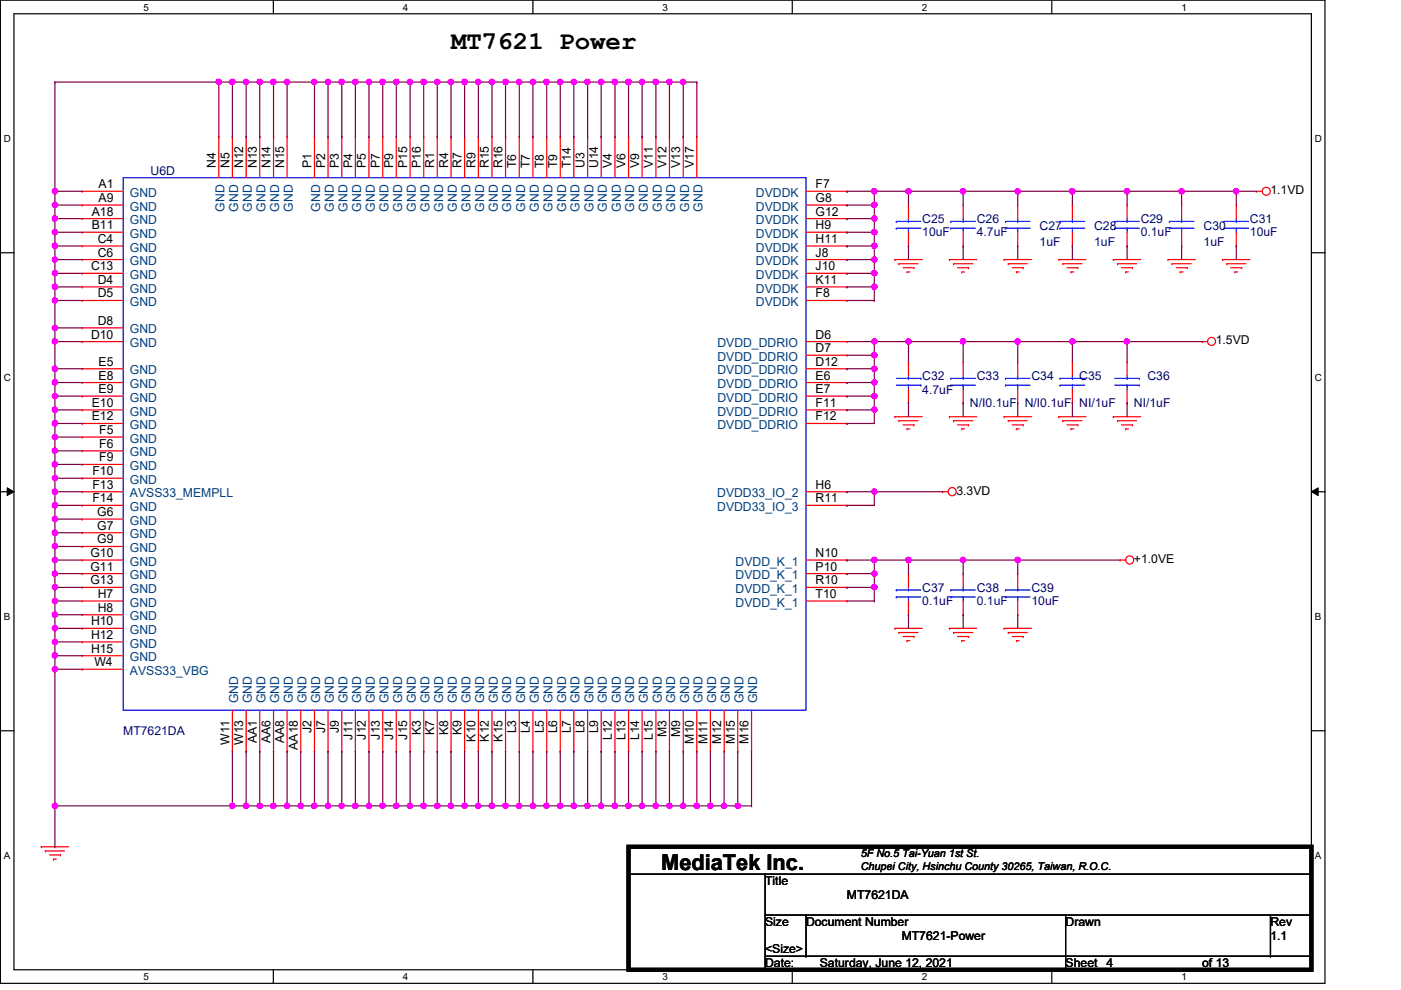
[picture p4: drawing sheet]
<svg xmlns="http://www.w3.org/2000/svg" width="297mm" height="210mm" viewBox="0 0 297 210" stroke-linecap="round" stroke-linejoin="round" font-family="sans-serif">
<defs><g id="words">
<text font-size="5.5" x="95.6" y="10.4">MT7621 Power</text>
<text font-size="4.6" x="140.2" y="184.4">MediaTek Inc.</text>
<g font-size="2.6">
<text x="45.8" y="35.6" transform="rotate(-90 45.8 35.6)">N4</text>
<text x="48.6" y="35.6" transform="rotate(-90 48.6 35.6)">N5</text>
<text x="51.6" y="35.6" transform="rotate(-90 51.6 35.6)">N12</text>
<text x="54.4" y="35.6" transform="rotate(-90 54.4 35.6)">N13</text>
<text x="57.4" y="35.6" transform="rotate(-90 57.4 35.6)">N14</text>
<text x="60.2" y="35.6" transform="rotate(-90 60.2 35.6)">N15</text>
<text x="66" y="35.6" transform="rotate(-90 66 35.6)">P1</text>
<text x="68.9" y="35.6" transform="rotate(-90 68.9 35.6)">P2</text>
<text x="71.8" y="35.6" transform="rotate(-90 71.8 35.6)">P3</text>
<text x="74.7" y="35.6" transform="rotate(-90 74.7 35.6)">P4</text>
<text x="77.6" y="35.6" transform="rotate(-90 77.6 35.6)">P5</text>
<text x="80.5" y="35.6" transform="rotate(-90 80.5 35.6)">P7</text>
<text x="83.4" y="35.6" transform="rotate(-90 83.4 35.6)">P9</text>
<text x="86.3" y="35.6" transform="rotate(-90 86.3 35.6)">P15</text>
<text x="89.2" y="35.6" transform="rotate(-90 89.2 35.6)">P16</text>
<text x="92.1" y="35.6" transform="rotate(-90 92.1 35.6)">R1</text>
<text x="95" y="35.6" transform="rotate(-90 95 35.6)">R4</text>
<text x="97.9" y="35.6" transform="rotate(-90 97.9 35.6)">R7</text>
<text x="100.8" y="35.6" transform="rotate(-90 100.8 35.6)">R9</text>
<text x="103.7" y="35.6" transform="rotate(-90 103.7 35.6)">R15</text>
<text x="106.5" y="35.6" transform="rotate(-90 106.5 35.6)">R16</text>
<text x="109.5" y="35.6" transform="rotate(-90 109.5 35.6)">T6</text>
<text x="112.3" y="35.6" transform="rotate(-90 112.3 35.6)">T7</text>
<text x="115.3" y="35.6" transform="rotate(-90 115.3 35.6)">T8</text>
<text x="118.1" y="35.6" transform="rotate(-90 118.1 35.6)">T9</text>
<text x="121" y="35.6" transform="rotate(-90 121 35.6)">T14</text>
<text x="123.9" y="35.6" transform="rotate(-90 123.9 35.6)">U3</text>
<text x="126.8" y="35.6" transform="rotate(-90 126.8 35.6)">U14</text>
<text x="129.7" y="35.6" transform="rotate(-90 129.7 35.6)">V4</text>
<text x="132.6" y="35.6" transform="rotate(-90 132.6 35.6)">V6</text>
<text x="135.5" y="35.6" transform="rotate(-90 135.5 35.6)">V9</text>
<text x="138.4" y="35.6" transform="rotate(-90 138.4 35.6)">V11</text>
<text x="141.3" y="35.6" transform="rotate(-90 141.3 35.6)">V12</text>
<text x="144.2" y="35.6" transform="rotate(-90 144.2 35.6)">V13</text>
<text x="147.1" y="35.6" transform="rotate(-90 147.1 35.6)">V17</text>
<text x="20.9" y="39.9">A1</text>
<text x="172.9" y="39.9">F7</text>
<text x="269.4" y="41.1">1.1VD</text>
<text x="19.5" y="45.7">A18</text>
<text x="20.9" y="42.8">A9</text>
<text x="172.9" y="42.8">G8</text>
<text x="172.9" y="45.7">G12</text>
<text x="19.5" y="48.6">B11</text>
<text x="20.7" y="51.5">C4</text>
<text x="172.9" y="48.6">H9</text>
<text x="172.9" y="51.5">H11</text>
<text x="19.3" y="57.3">C13</text>
<text x="20.7" y="54.4">C6</text>
<text x="172.9" y="54.4">J8</text>
<text x="172.9" y="57.3">J10</text>
<text x="20.7" y="60.2">D4</text>
<text x="20.7" y="63.1">D5</text>
<text x="172.9" y="60.2">K11</text>
<text x="172.9" y="63.1">F8</text>
<text x="19.3" y="71.8">D10</text>
<text x="20.7" y="68.9">D8</text>
<text x="172.9" y="71.8">D6</text>
<text x="20.9" y="77.6">E5</text>
<text x="172.9" y="77.6">D12</text>
<text x="172.9" y="74.7">D7</text>
<text x="257.8" y="73">1.5VD</text>
<text x="20.9" y="80.5">E8</text>
<text x="20.9" y="83.4">E9</text>
<text x="172.9" y="80.5">E6</text>
<text x="172.9" y="83.4">E7</text>
<text x="19.5" y="86.3">E10</text>
<text x="19.5" y="89.2">E12</text>
<text x="172.9" y="86.3">F11</text>
<text x="172.9" y="89.2">F12</text>
<text x="21" y="92">F5</text>
<text x="21" y="95">F6</text>
<text x="19.6" y="100.8">F10</text>
<text x="21" y="97.8">F9</text>
<text x="19.6" y="103.6">F13</text>
<text x="19.6" y="106.5">F14</text>
<text x="172.9" y="103.6">H6</text>
<text x="172.9" y="106.5">R11</text>
<text x="202.8" y="104.9">3.3VD</text>
<text x="20.6" y="109.4">G6</text>
<text x="20.6" y="112.3">G7</text>
<text x="19.2" y="118.1">G10</text>
<text x="20.6" y="115.2">G9</text>
<text x="172.9" y="118.1">N10</text>
<text x="240.4" y="119.3">+1.0VE</text>
<text x="19.2" y="121">G11</text>
<text x="19.2" y="123.9">G13</text>
<text x="172.9" y="121">P10</text>
<text x="172.9" y="123.9">R10</text>
<text x="20.7" y="129.7">H8</text>
<text x="20.7" y="126.8">H7</text>
<text x="172.9" y="126.8">T10</text>
<text x="19.3" y="135.5">H12</text>
<text x="19.3" y="132.6">H10</text>
<text x="19.3" y="138.4">H15</text>
<text x="20" y="141.3">W4</text>
<text x="66" y="155.4" transform="rotate(-90 66 155.4)">J2</text>
<text x="68.9" y="155.4" transform="rotate(-90 68.9 155.4)">J7</text>
<text x="71.8" y="155.4" transform="rotate(-90 71.8 155.4)">J9</text>
<text x="89.2" y="155.8" transform="rotate(-90 89.2 155.8)">K3</text>
<text x="92.1" y="155.8" transform="rotate(-90 92.1 155.8)">K7</text>
<text x="95" y="155.8" transform="rotate(-90 95 155.8)">K8</text>
<text x="97.9" y="155.8" transform="rotate(-90 97.9 155.8)">K9</text>
<text x="109.5" y="155.5" transform="rotate(-90 109.5 155.5)">L3</text>
<text x="112.3" y="155.5" transform="rotate(-90 112.3 155.5)">L4</text>
<text x="115.3" y="155.5" transform="rotate(-90 115.3 155.5)">L5</text>
<text x="118.1" y="155.5" transform="rotate(-90 118.1 155.5)">L6</text>
<text x="121" y="155.5" transform="rotate(-90 121 155.5)">L7</text>
<text x="123.9" y="155.5" transform="rotate(-90 123.9 155.5)">L8</text>
<text x="126.8" y="155.5" transform="rotate(-90 126.8 155.5)">L9</text>
<text x="48.6" y="157.9" transform="rotate(-90 48.6 157.9)">W11</text>
<text x="51.6" y="157.9" transform="rotate(-90 51.6 157.9)">W13</text>
<text x="54.4" y="157.5" transform="rotate(-90 54.4 157.5)">AA1</text>
<text x="57.4" y="157.5" transform="rotate(-90 57.4 157.5)">AA6</text>
<text x="60.2" y="157.5" transform="rotate(-90 60.2 157.5)">AA8</text>
<text x="63.1" y="159" transform="rotate(-90 63.1 159)">AA18</text>
<text x="74.7" y="156.8" transform="rotate(-90 74.7 156.8)">J11</text>
<text x="77.6" y="156.8" transform="rotate(-90 77.6 156.8)">J12</text>
<text x="80.5" y="156.8" transform="rotate(-90 80.5 156.8)">J13</text>
<text x="83.4" y="156.8" transform="rotate(-90 83.4 156.8)">J14</text>
<text x="86.3" y="156.8" transform="rotate(-90 86.3 156.8)">J15</text>
<text x="100.8" y="157.2" transform="rotate(-90 100.8 157.2)">K10</text>
<text x="103.7" y="157.2" transform="rotate(-90 103.7 157.2)">K12</text>
<text x="106.5" y="157.2" transform="rotate(-90 106.5 157.2)">K15</text>
<text x="129.7" y="156.9" transform="rotate(-90 129.7 156.9)">L12</text>
<text x="132.6" y="156.9" transform="rotate(-90 132.6 156.9)">L13</text>
<text x="135.5" y="156.9" transform="rotate(-90 135.5 156.9)">L14</text>
<text x="138.4" y="156.9" transform="rotate(-90 138.4 156.9)">L15</text>
<text x="141.3" y="156.2" transform="rotate(-90 141.3 156.2)">M3</text>
<text x="144.2" y="156.2" transform="rotate(-90 144.2 156.2)">M9</text>
<text x="147.1" y="157.6" transform="rotate(-90 147.1 157.6)">M10</text>
<text x="150" y="157.6" transform="rotate(-90 150 157.6)">M11</text>
<text x="152.9" y="157.6" transform="rotate(-90 152.9 157.6)">M12</text>
<text x="155.8" y="157.6" transform="rotate(-90 155.8 157.6)">M15</text>
<text x="158.7" y="157.6" transform="rotate(-90 158.7 157.6)">M16</text>
<text x="162.2" y="187.7">Title</text>
<text x="179.6" y="190.6">MT7621DA</text>
<text x="162.2" y="196.3">Size</text>
<text x="170.9" y="196.3">Document Number</text>
<text x="225.9" y="196.3">Drawn</text>
<text x="269.4" y="196.3">Rev</text>
<text x="162.2" y="202.1">&lt;Size&gt;</text>
<text x="191.2" y="199.3">MT7621-Power</text>
<text x="269.4" y="199.3">1.1</text>
<text x="162.2" y="205.1">Date:</text>
<text x="173.8" y="205.1">Saturday, June 12, 2021</text>
<text x="225.9" y="205.1">Sheet</text>
<text x="234.6" y="205.1">4</text>
<text x="254.9" y="205.1">of 13</text>
</g>
<g font-size="2.6" fill="#004080">
<text x="27.6" y="41.7">GND</text>
<text x="160.3" y="41.7">DVDDK</text>
<text x="27.6" y="44.7">GND</text>
<text x="27.6" y="47.5">GND</text>
<text x="47.6" y="44.9" transform="rotate(-90 47.6 44.9)">GND</text>
<text x="50.5" y="44.9" transform="rotate(-90 50.5 44.9)">GND</text>
<text x="53.4" y="44.9" transform="rotate(-90 53.4 44.9)">GND</text>
<text x="56.3" y="44.9" transform="rotate(-90 56.3 44.9)">GND</text>
<text x="59.2" y="44.9" transform="rotate(-90 59.2 44.9)">GND</text>
<text x="62.1" y="44.9" transform="rotate(-90 62.1 44.9)">GND</text>
<text x="67.9" y="44.9" transform="rotate(-90 67.9 44.9)">GND</text>
<text x="70.8" y="44.9" transform="rotate(-90 70.8 44.9)">GND</text>
<text x="73.7" y="44.9" transform="rotate(-90 73.7 44.9)">GND</text>
<text x="76.6" y="44.9" transform="rotate(-90 76.6 44.9)">GND</text>
<text x="79.5" y="44.9" transform="rotate(-90 79.5 44.9)">GND</text>
<text x="82.4" y="44.9" transform="rotate(-90 82.4 44.9)">GND</text>
<text x="85.3" y="44.9" transform="rotate(-90 85.3 44.9)">GND</text>
<text x="88.2" y="44.9" transform="rotate(-90 88.2 44.9)">GND</text>
<text x="91.1" y="44.9" transform="rotate(-90 91.1 44.9)">GND</text>
<text x="93.9" y="44.9" transform="rotate(-90 93.9 44.9)">GND</text>
<text x="96.9" y="44.9" transform="rotate(-90 96.9 44.9)">GND</text>
<text x="99.7" y="44.9" transform="rotate(-90 99.7 44.9)">GND</text>
<text x="102.7" y="44.9" transform="rotate(-90 102.7 44.9)">GND</text>
<text x="105.5" y="44.9" transform="rotate(-90 105.5 44.9)">GND</text>
<text x="108.4" y="44.9" transform="rotate(-90 108.4 44.9)">GND</text>
<text x="111.3" y="44.9" transform="rotate(-90 111.3 44.9)">GND</text>
<text x="114.2" y="44.9" transform="rotate(-90 114.2 44.9)">GND</text>
<text x="117.1" y="44.9" transform="rotate(-90 117.1 44.9)">GND</text>
<text x="120" y="44.9" transform="rotate(-90 120 44.9)">GND</text>
<text x="122.9" y="44.9" transform="rotate(-90 122.9 44.9)">GND</text>
<text x="125.8" y="44.9" transform="rotate(-90 125.8 44.9)">GND</text>
<text x="128.7" y="44.9" transform="rotate(-90 128.7 44.9)">GND</text>
<text x="131.6" y="44.9" transform="rotate(-90 131.6 44.9)">GND</text>
<text x="134.5" y="44.9" transform="rotate(-90 134.5 44.9)">GND</text>
<text x="137.4" y="44.9" transform="rotate(-90 137.4 44.9)">GND</text>
<text x="140.3" y="44.9" transform="rotate(-90 140.3 44.9)">GND</text>
<text x="143.2" y="44.9" transform="rotate(-90 143.2 44.9)">GND</text>
<text x="146.1" y="44.9" transform="rotate(-90 146.1 44.9)">GND</text>
<text x="149" y="44.9" transform="rotate(-90 149 44.9)">GND</text>
<text x="160.3" y="44.7">DVDDK</text>
<text x="160.3" y="47.5">DVDDK</text>
<text x="27.6" y="50.4">GND</text>
<text x="27.6" y="53.3">GND</text>
<text x="160.3" y="50.4">DVDDK</text>
<text x="160.3" y="53.3">DVDDK</text>
<text x="27.6" y="56.2">GND</text>
<text x="27.6" y="59.1">GND</text>
<text x="160.3" y="56.2">DVDDK</text>
<text x="160.3" y="59.1">DVDDK</text>
<text x="27.6" y="62">GND</text>
<text x="27.6" y="64.9">GND</text>
<text x="160.3" y="62">DVDDK</text>
<text x="160.3" y="64.9">DVDDK</text>
<text x="27.6" y="70.7">GND</text>
<text x="27.6" y="73.6">GND</text>
<text x="152.1" y="73.6">DVDD_DDRIO</text>
<text x="152.1" y="76.5">DVDD_DDRIO</text>
<text x="27.6" y="79.4">GND</text>
<text x="27.6" y="82.3">GND</text>
<text x="152.1" y="79.4">DVDD_DDRIO</text>
<text x="152.1" y="82.3">DVDD_DDRIO</text>
<text x="27.6" y="85.2">GND</text>
<text x="27.6" y="88.1">GND</text>
<text x="152.1" y="88.1">DVDD_DDRIO</text>
<text x="152.1" y="85.2">DVDD_DDRIO</text>
<text x="27.6" y="91">GND</text>
<text x="27.6" y="93.9">GND</text>
<text x="152.1" y="91">DVDD_DDRIO</text>
<text x="27.6" y="96.8">GND</text>
<text x="27.6" y="99.7">GND</text>
<text x="27.6" y="102.6">GND</text>
<text x="27.6" y="105.5">AVSS33_MEMPLL</text>
<text x="152.1" y="105.5">DVDD33_IO_2</text>
<text x="27.6" y="108.3">GND</text>
<text x="27.6" y="111.3">GND</text>
<text x="152.1" y="108.3">DVDD33_IO_3</text>
<text x="27.6" y="114.1">GND</text>
<text x="27.6" y="117.1">GND</text>
<text x="27.6" y="119.9">GND</text>
<text x="156" y="119.9">DVDD_K_1</text>
<text x="27.6" y="122.8">GND</text>
<text x="27.6" y="125.7">GND</text>
<text x="156" y="122.8">DVDD_K_1</text>
<text x="156" y="125.7">DVDD_K_1</text>
<text x="27.6" y="131.5">GND</text>
<text x="27.6" y="128.6">GND</text>
<text x="156" y="128.6">DVDD_K_1</text>
<text x="27.6" y="137.3">GND</text>
<text x="27.6" y="134.4">GND</text>
<text x="27.6" y="140.2">GND</text>
<text x="27.6" y="143.1">AVSS33_VBG</text>
<text x="50.5" y="149.1" transform="rotate(-90 50.5 149.1)">GND</text>
<text x="53.4" y="149.1" transform="rotate(-90 53.4 149.1)">GND</text>
<text x="56.3" y="149.1" transform="rotate(-90 56.3 149.1)">GND</text>
<text x="59.2" y="149.1" transform="rotate(-90 59.2 149.1)">GND</text>
<text x="62.1" y="149.1" transform="rotate(-90 62.1 149.1)">GND</text>
<text x="65" y="149.1" transform="rotate(-90 65 149.1)">GND</text>
<text x="67.9" y="149.1" transform="rotate(-90 67.9 149.1)">GND</text>
<text x="70.8" y="149.1" transform="rotate(-90 70.8 149.1)">GND</text>
<text x="73.7" y="149.1" transform="rotate(-90 73.7 149.1)">GND</text>
<text x="76.6" y="149.1" transform="rotate(-90 76.6 149.1)">GND</text>
<text x="79.5" y="149.1" transform="rotate(-90 79.5 149.1)">GND</text>
<text x="82.4" y="149.1" transform="rotate(-90 82.4 149.1)">GND</text>
<text x="85.3" y="149.1" transform="rotate(-90 85.3 149.1)">GND</text>
<text x="88.2" y="149.1" transform="rotate(-90 88.2 149.1)">GND</text>
<text x="91.1" y="149.1" transform="rotate(-90 91.1 149.1)">GND</text>
<text x="93.9" y="149.1" transform="rotate(-90 93.9 149.1)">GND</text>
<text x="96.9" y="149.1" transform="rotate(-90 96.9 149.1)">GND</text>
<text x="99.7" y="149.1" transform="rotate(-90 99.7 149.1)">GND</text>
<text x="102.7" y="149.1" transform="rotate(-90 102.7 149.1)">GND</text>
<text x="105.5" y="149.1" transform="rotate(-90 105.5 149.1)">GND</text>
<text x="108.4" y="149.1" transform="rotate(-90 108.4 149.1)">GND</text>
<text x="111.3" y="149.1" transform="rotate(-90 111.3 149.1)">GND</text>
<text x="114.2" y="149.1" transform="rotate(-90 114.2 149.1)">GND</text>
<text x="117.1" y="149.1" transform="rotate(-90 117.1 149.1)">GND</text>
<text x="120" y="149.1" transform="rotate(-90 120 149.1)">GND</text>
<text x="122.9" y="149.1" transform="rotate(-90 122.9 149.1)">GND</text>
<text x="125.8" y="149.1" transform="rotate(-90 125.8 149.1)">GND</text>
<text x="128.7" y="149.1" transform="rotate(-90 128.7 149.1)">GND</text>
<text x="131.6" y="149.1" transform="rotate(-90 131.6 149.1)">GND</text>
<text x="134.5" y="149.1" transform="rotate(-90 134.5 149.1)">GND</text>
<text x="137.4" y="149.1" transform="rotate(-90 137.4 149.1)">GND</text>
<text x="140.3" y="149.1" transform="rotate(-90 140.3 149.1)">GND</text>
<text x="143.2" y="149.1" transform="rotate(-90 143.2 149.1)">GND</text>
<text x="146.1" y="149.1" transform="rotate(-90 146.1 149.1)">GND</text>
<text x="149" y="149.1" transform="rotate(-90 149 149.1)">GND</text>
<text x="151.8" y="149.1" transform="rotate(-90 151.8 149.1)">GND</text>
<text x="154.8" y="149.1" transform="rotate(-90 154.8 149.1)">GND</text>
<text x="157.6" y="149.1" transform="rotate(-90 157.6 149.1)">GND</text>
<text x="160.6" y="149.1" transform="rotate(-90 160.6 149.1)">GND</text>
</g>
<g font-size="2.6" fill="#000080">
<text x="31.9" y="37.1">U6D</text>
<text x="195.5" y="47.2">C25</text>
<text x="207.1" y="47.2">C26</text>
<text x="241.8" y="47.2">C29</text>
<text x="265" y="47.2">C31</text>
<text x="195.5" y="50.1">10uF</text>
<text x="207.1" y="50.1">4.7uF</text>
<text x="220.4" y="48.7">C27</text>
<text x="220.4" y="52.2">1uF</text>
<text x="232" y="48.7">C28</text>
<text x="232" y="52.2">1uF</text>
<text x="241.8" y="50.1">0.1uF</text>
<text x="255.2" y="48.7">C30</text>
<text x="255.2" y="52.2">1uF</text>
<text x="265" y="50.1">10uF</text>
<text x="195.5" y="80.5">C32</text>
<text x="195.5" y="83.4">4.7uF</text>
<text x="207.1" y="80.5">C33</text>
<text x="218.7" y="80.5">C34</text>
<text x="228.8" y="80.5">C35</text>
<text x="243.3" y="80.5">C36</text>
<text x="205.7" y="86.3">N/I0.1uF</text>
<text x="217.3" y="86.3">N/I0.1uF</text>
<text x="228.8" y="86.3">NI/1uF</text>
<text x="240.4" y="86.3">NI/1uF</text>
<text x="195.5" y="125.4">C37</text>
<text x="207.1" y="125.4">C38</text>
<text x="218.7" y="125.4">C39</text>
<text x="195.5" y="128.3">0.1uF</text>
<text x="207.1" y="128.3">0.1uF</text>
<text x="218.7" y="128.3">10uF</text>
<text x="26.1" y="155.8">MT7621DA</text>
</g>
<g font-size="2.3">
<text x="182.5" y="181.6">5F No.5 Tai-Yuan 1st St.</text>
<text x="182.5" y="184.5">Chupei City, Hsinchu County 30265, Taiwan, R.O.C.</text>
</g>
<g font-size="2.1">
<text x="30.4" y="2.2">5</text>
<text x="85.4" y="2.2">4</text>
<text x="140.5" y="2.2">3</text>
<text x="195.4" y="2.2">2</text>
<text x="250.5" y="2.2">1</text>
<text x=".8" y="30.1">D</text>
<text x="278.8" y="30.1">D</text>
<text x=".8" y="80.8">C</text>
<text x="278.8" y="80.8">C</text>
<text x=".8" y="131.5">B</text>
<text x="278.8" y="131.5">B</text>
<text x=".8" y="182.2">A</text>
<text x="278.8" y="182.2">A</text>
<text x="30.4" y="207.8">5</text>
<text x="85.4" y="207.8">4</text>
<text x="140.5" y="207.8">3</text>
<text x="195.4" y="207.8">2</text>
<text x="250.5" y="207.8">1</text>
</g>
</g></defs>
<path d="M.1 0h280.8v208.5h-280.8zM3 2.9h275v202.7h-275z" fill="none" stroke="#000" stroke-width=".25"/>
<g fill="#fff">
<path d="M30.4 .3h1.2v2.4h-1.2z"/>
<path d="M30.4 205.9h1.2v2.3h-1.2z"/>
</g>
<path d="M58 0v2.9M58 205.6v2.9" fill="none" stroke="#000" stroke-width=".25"/>
<g fill="#fff">
<path d="M85.4 .3h1.2v2.4h-1.2z"/>
<path d="M85.4 205.9h1.2v2.3h-1.2z"/>
</g>
<path d="M113 0v2.9M113 205.6v2.9" fill="none" stroke="#000" stroke-width=".25"/>
<g fill="#fff">
<path d="M140.5 .3h1.1v2.4h-1.1z"/>
<path d="M140.5 205.9h1.1v2.3h-1.1z"/>
</g>
<path d="M168 0v2.9M168 205.6v2.9" fill="none" stroke="#000" stroke-width=".25"/>
<g fill="#fff">
<path d="M195.4 .3h1.2v2.4h-1.2z"/>
<path d="M195.4 205.9h1.2v2.3h-1.2z"/>
</g>
<path d="M223 0v2.9M223 205.6v2.9" fill="none" stroke="#000" stroke-width=".25"/>
<g fill="#fff">
<path d="M250.5 .3h1.1v2.4h-1.1z"/>
<path d="M250.5 205.9h1.1v2.3h-1.1z"/>
<path d="M.8 28.2h1.5v2.4h-1.5z"/>
<path d="M278.8 28.2h1.4v2.4h-1.4z"/>
<path d="M.8 78.9h1.5v2.3h-1.5z"/>
<path d="M278.8 78.9h1.4v2.3h-1.4z"/>
</g>
<path d="M.1 53.6h2.9M278 53.6h2.9" fill="none" stroke="#000" stroke-width=".25"/>
<g fill="#fff">
<path d="M.8 129.6h1.4v2.3h-1.4z"/>
<path d="M278.8 129.6h1.3v2.3h-1.3z"/>
</g>
<path d="M.1 104.3h2.9M278 104.3h2.9" fill="none" stroke="#000" stroke-width=".25"/>
<path d="M1.5 103.4l1.5 .9-1.5 .8zM278 104.3l1.5-.9v1.7z" fill="#000"/>
<path d="M1.5 103.4l1.5 .9-1.5 .8zM278 104.3l1.5-.9v1.7z" fill="none" stroke="#000" stroke-width=".21"/>
<g fill="#fff">
<path d="M.8 180.3h1.4v2.3h-1.4z"/>
<path d="M278.8 180.3h1.3v2.3h-1.3z"/>
</g>
<g fill="none" stroke="#000" stroke-width=".25">
<path d="M.1 154.9h2.9M278 154.9h2.9M133.3 185.3h144.7M162.2 185.3v20.3M162.2 194h115.8M170.9 194v8.7M225.9 194v11.6M269.4 194v8.7M278 185.3h.1M278 194h.1M162.2 205.6h.1M162.2 202.7h115.8"/>
<path d="M170.9 202.7h.1M225.9 205.6h.1M269.4 202.7h.1M278 202.7h.1"/>
</g>
<g fill="none" stroke="#f00" stroke-width=".25">
<path d="M46.4 29h.1M46.4 29v8.7M49.3 29h.1M49.3 29v8.7M52.2 29h.1M52.2 29v8.7M55.1 29h.1M55.1 29v8.7M58 29h.1M58 29v8.7M60.9 29h.1M60.9 29v8.7"/>
<path d="M66.7 29h.1M66.7 29v8.7M69.6 29h.1M69.6 29v8.7M72.5 29h.1M72.5 29v8.7M75.3 29h.1M75.3 29v8.7M78.2 29h.1M78.2 29v8.7M81.1 29h.1M81.1 29v8.7"/>
<path d="M84 29h.1M84 29v8.7M86.9 29h.1M86.9 29v8.7M89.8 29h.1M89.8 29v8.7M92.7 29h.1M92.7 29v8.7M95.6 29h.1M95.6 29v8.7M98.5 29h.1M98.5 29v8.7"/>
<path d="M101.4 29h.1M101.4 29v8.7M104.3 29h.1M104.3 29v8.7M107.2 29h.1M107.2 29v8.7M110.1 29h.1M110.1 29v8.7M113 29h.1M113 29v8.7M115.9 29h.1M115.9 29v8.7"/>
<path d="M118.8 29h.1M118.8 29v8.7M121.7 29h.1M121.7 29v8.7M124.6 29h.1M124.6 29v8.7M127.5 29h.1M127.5 29v8.7M130.4 29h.1M130.4 29v8.7M133.3 29h.1M133.3 29v8.7"/>
<path d="M136.1 29h.1M136.1 29v8.7M139.1 29h.1M139.1 29v8.7M141.9 29h.1M141.9 29v8.7M144.9 29h.1M144.9 29v8.7M147.7 29h.1M147.7 29v8.7M17.4 40.6h.1M17.4 43.5h.1"/>
<path d="M17.4 46.4h.1M17.4 49.2h.1M17.4 52.2h.1M17.4 55h.1M17.4 58h.1M17.4 40.6h8.7M17.4 55h8.7M17.4 43.5h8.7M17.4 46.4h8.7M17.4 49.2h8.7M17.4 52.2h8.7M17.4 58h8.7"/>
<path d="M170.9 40.6h8.7M170.9 55h8.7M170.9 43.5h8.7M170.9 46.4h8.7M170.9 49.2h8.7M170.9 52.2h8.7M170.9 58h8.7M179.6 40.6h.1M179.6 43.5h.1M179.6 46.4h.1M179.6 49.2h.1M179.6 52.2h.1"/>
<path d="M179.6 55h.1M179.6 58h.1M189.7 55h.1M189.7 55h5.8M190.6 55.9h.1M190.6 55.9h4M191.5 56.8h2.3M192.3 57.7h.1M192.3 57.7h.6M192.6 43.5h.1M192.6 52.2h.1M192.6 43.5v2.9"/>
<path d="M192.6 49.2v3M193.8 56.8h.1M201.3 55h.1M201.3 55h5.8M202.2 55.9h.1M202.2 55.9h4M203 56.8h2.4M203.9 57.7h.1M203.9 57.7h.6M204.2 43.5h.1M204.2 52.2h.1M204.2 43.5v2.9"/>
<path d="M204.2 49.2v3M205.4 56.8h.1M212.9 55h.1M212.9 55h5.8M213.8 55.9h.1M213.8 55.9h4M214.6 56.8h2.4M215.5 57.7h.1M215.5 57.7h.6M215.8 43.5h.1M215.8 52.2h.1M215.8 43.5v2.9"/>
<path d="M215.8 49.2v3M217 56.8h.1M224.5 55h.1M224.5 55h5.7M225.3 55.9h.1M225.3 55.9h4.1M226.2 56.8h2.3M227.1 57.7h.1M227.1 57.7h.6M227.4 43.5h.1M227.4 52.2h.1M227.4 43.5v2.9"/>
<path d="M227.4 49.2v3M228.5 56.8h.1M236 55h.1M236 55h5.8M236.9 55.9h.1M236.9 55.9h4.1M237.8 56.8h2.3M238.7 57.7h.1M238.7 57.7h.5M239 43.5h.1M239 52.2h.1M239 43.5v2.9"/>
<path d="M239 49.2v3M240.1 56.8h.1M247.6 55h.1M247.6 55h5.8M248.5 55.9h.1M248.5 55.9h4.1M249.4 56.8h2.3M250.2 57.7h.1M250.2 57.7h.6M250.5 43.5h.1M250.5 52.2h.1M250.5 43.5v2.9"/>
<path d="M250.5 49.2v3M251.7 56.8h.1M259.2 55h.1M259.2 55h5.8M260.1 55.9h.1M260.1 55.9h4.1M260.9 56.8h2.4M261.8 57.7h.1M261.8 57.7h.6M262.1 43.5h.1M262.1 52.2h.1M262.1 43.5v2.9"/>
<path d="M262.1 49.2v3M263.3 56.8h.1M266.4 40.6h.1M266.4 40.6h1.2M17.4 60.8h.1M17.4 63.7h.1M17.4 69.5h.1M17.4 72.4h.1M17.4 78.2h.1M17.4 72.4h8.7M17.4 60.8h8.7M17.4 63.7h8.7"/>
<path d="M17.4 69.5h8.7M17.4 78.2h8.7M170.9 72.4h8.7M170.9 60.8h8.7M170.9 63.7h8.7M170.9 78.2h8.7M170.9 75.3h8.7M179.6 60.8h.1M179.6 63.7h.1M179.6 72.4h.1M179.6 78.2h.1M179.6 75.3h.1"/>
<path d="M192.6 76.8h.1M192.6 76.8v2.9M204.2 76.8h.1M204.2 76.8v2.9M215.8 76.8h.1M215.8 76.8v2.9M227.4 76.8h.1M227.4 76.8v2.9M239 76.8h.1M239 76.8v2.9M254.9 72.4h.1M254.9 72.4h1.1"/>
<path d="M17.4 81.1h.1M17.4 84h.1M17.4 86.9h.1M17.4 89.8h.1M17.4 92.7h.1M17.4 95.6h.1M17.4 98.5h.1M17.4 86.9h8.7M17.4 89.8h8.7M17.4 81.1h8.7M17.4 84h8.7M17.4 92.7h8.7"/>
<path d="M17.4 95.6h8.7M17.4 98.5h8.7M170.9 86.9h8.7M170.9 89.8h8.7M170.9 81.1h8.7M170.9 84h8.7M179.6 86.9h.1M179.6 89.8h.1M179.6 81.1h.1M179.6 84h.1M189.7 88.3h.1M189.7 88.3h5.8"/>
<path d="M190.6 89.2h.1M190.6 89.2h4M191.5 90.1h2.3M192.3 90.9h.1M192.3 90.9h.6M192.6 85.4h.1M192.6 82.5v2.9M193.8 90.1h.1M201.3 88.3h.1M201.3 88.3h5.8M202.2 89.2h.1M202.2 89.2h4"/>
<path d="M203 90.1h2.4M203.9 90.9h.1M203.9 90.9h.6M204.2 85.4h.1M204.2 82.5v2.9M205.4 90.1h.1M212.9 88.3h.1M212.9 88.3h5.8M213.8 89.2h.1M213.8 89.2h4M214.6 90.1h2.4M215.5 90.9h.1"/>
<path d="M215.5 90.9h.6M215.8 85.4h.1M215.8 82.5v2.9M217 90.1h.1M224.5 88.3h.1M224.5 88.3h5.7M225.3 89.2h.1M225.3 89.2h4.1M226.2 90.1h2.3M227.1 90.9h.1M227.1 90.9h.6M227.4 85.4h.1"/>
<path d="M227.4 82.5v2.9M228.5 90.1h.1M236 88.3h.1M236 88.3h5.8M236.9 89.2h.1M236.9 89.2h4.1M237.8 90.1h2.3M238.7 90.9h.1M238.7 90.9h.5M239 85.4h.1M239 82.5v2.9M240.1 90.1h.1"/>
<path d="M17.4 101.4h.1M17.4 104.3h.1M17.4 107.1h.1M17.4 110.1h.1M17.4 112.9h.1M17.4 115.9h.1M17.4 118.7h.1M17.4 104.3h8.7M17.4 118.7h8.7M17.4 107.1h8.7M17.4 101.4h8.7M17.4 110.1h8.7"/>
<path d="M17.4 112.9h8.7M17.4 115.9h8.7M170.9 104.3h8.7M170.9 118.7h8.7M170.9 107.1h8.7M179.6 104.3h.1M179.6 118.7h.1M179.6 107.1h.1M199.9 104.3h.1M199.9 104.3h1.1M237.5 118.7h.1M237.5 118.7h1.2"/>
<path d="M17.4 121.6h.1M17.4 136.1h.1M17.4 133.2h.1M17.4 130.3h.1M17.4 127.4h.1M17.4 139h.1M17.4 124.5h.1M17.4 133.2h8.7M17.4 121.6h8.7M17.4 124.5h8.7M17.4 136.1h8.7M17.4 130.3h8.7"/>
<path d="M17.4 127.4h8.7M17.4 139h8.7M170.9 121.6h8.7M170.9 124.5h8.7M170.9 127.4h8.7M179.6 121.6h.1M179.6 124.5h.1M179.6 127.4h.1M189.7 133.2h.1M189.7 133.2h5.8M190.6 134.1h.1M190.6 134.1h4"/>
<path d="M191.5 135h2.3M192.3 135.8h.1M192.3 135.8h.6M192.6 121.6h.1M192.6 130.3h.1M192.6 121.6v2.9M192.6 127.4v2.9M193.8 135h.1M201.3 133.2h.1M201.3 133.2h5.8M202.2 134.1h.1M202.2 134.1h4"/>
<path d="M203 135h2.4M203.9 135.8h.1M203.9 135.8h.6M204.2 121.6h.1M204.2 130.3h.1M204.2 121.6v2.9M204.2 127.4v2.9M205.4 135h.1M212.9 133.2h.1M212.9 133.2h5.8M213.8 134.1h.1M213.8 134.1h4"/>
<path d="M214.6 135h2.4M215.5 135.8h.1M215.5 135.8h.6M215.8 121.6h.1M215.8 130.3h.1M215.8 121.6v2.9M215.8 127.4v2.9M217 135h.1M17.4 141.9h.1M17.4 141.9h8.7M49.3 159.3h.1M49.3 150.6v8.7"/>
<path d="M52.2 159.3h.1M52.2 150.6v8.7M55.1 159.3h.1M55.1 150.6v8.7M58 159.3h.1M58 150.6v8.7M60.9 159.3h.1M60.9 150.6v8.7M63.8 159.3h.1M63.8 150.6v8.7M66.7 159.3h.1M66.7 150.6v8.7"/>
<path d="M69.6 159.3h.1M69.6 150.6v8.7M72.5 159.3h.1M72.5 150.6v8.7M75.3 159.3h.1M75.3 150.6v8.7M78.2 159.3h.1M78.2 150.6v8.7M81.1 159.3h.1M81.1 150.6v8.7M84 159.3h.1M84 150.6v8.7"/>
<path d="M86.9 159.3h.1M86.9 150.6v8.7M89.8 159.3h.1M89.8 150.6v8.7M92.7 159.3h.1M92.7 150.6v8.7M95.6 159.3h.1M95.6 150.6v8.7M98.5 159.3h.1M98.5 150.6v8.7M101.4 159.3h.1M101.4 150.6v8.7"/>
<path d="M104.3 159.3h.1M104.3 150.6v8.7M107.2 159.3h.1M107.2 150.6v8.7M110.1 159.3h.1M110.1 150.6v8.7M113 159.3h.1M113 150.6v8.7M115.9 159.3h.1M115.9 150.6v8.7M118.8 159.3h.1M118.8 150.6v8.7"/>
<path d="M121.7 159.3h.1M121.7 150.6v8.7M124.6 159.3h.1M124.6 150.6v8.7M127.5 159.3h.1M127.5 150.6v8.7M130.4 159.3h.1M130.4 150.6v8.7M133.3 159.3h.1M133.3 150.6v8.7M136.1 159.3h.1M136.1 150.6v8.7"/>
<path d="M139.1 159.3h.1M139.1 150.6v8.7M141.9 159.3h.1M141.9 150.6v8.7M144.9 159.3h.1M144.9 150.6v8.7M147.7 159.3h.1M147.7 150.6v8.7M150.6 159.3h.1M150.6 150.6v8.7M153.5 159.3h.1M153.5 150.6v8.7"/>
<path d="M156.4 159.3h.1M156.4 150.6v8.7M159.3 159.3h.1M159.3 150.6v8.7M8.8 179.5h.1M8.8 179.5h5.8M9.6 180.4h.1M9.6 180.4h4.1M10.5 181.3h2.3M11.3 182.2h.1M11.3 182.2h.6M12.8 181.3h.1"/>
<circle cx="268.5" cy="40.6" r=".85"/>
<circle cx="256.9" cy="72.4" r=".85"/>
<circle cx="201.9" cy="104.2" r=".86"/>
<circle cx="239.5" cy="118.7" r=".86"/>
</g>
<path d="M133.3 179.5h144.7v26.1h-144.7z" fill="none" stroke="#000" stroke-width=".85"/>
<g fill="none" stroke="#00f" stroke-width=".25">
<path d="M26.1 37.7h144.8v112.9h-144.8zM190 48.4h.1M190 46.9h.1M190 48.4h5.2M190 46.9h5.2M192.6 46.9h.1M192.6 48.4h.1M192.6 46.4v.5M192.6 48.4v.8M201.6 48.4h.1M201.6 46.9h.1M201.6 48.4h5.2"/>
<path d="M201.6 46.9h5.2M204.2 46.9h.1M204.2 48.4h.1M204.2 46.4v.5M204.2 48.4v.8M213.2 48.4h.1M213.2 46.9h.1M213.2 48.4h5.2M213.2 46.9h5.2M215.8 46.9h.1M215.8 48.4h.1M215.8 46.4v.5"/>
<path d="M215.8 48.4v.8M224.7 48.4h.1M224.7 46.9h.1M224.7 48.4h5.3M224.7 46.9h5.3M227.4 46.9h.1M227.4 48.4h.1M227.4 46.4v.5M227.4 48.4v.8M236.3 48.4h.1M236.3 46.9h.1M236.3 48.4h5.3"/>
<path d="M236.3 46.9h5.3M239 46.9h.1M239 48.4h.1M239 46.4v.5M239 48.4v.8M247.9 48.4h.1M247.9 46.9h.1M247.9 48.4h5.2M247.9 46.9h5.2M250.5 46.9h.1M250.5 48.4h.1M250.5 46.4v.5"/>
<path d="M250.5 48.4v.8M259.5 48.4h.1M259.5 46.9h.1M259.5 48.4h5.2M259.5 46.9h5.2M262.1 46.9h.1M262.1 48.4h.1M262.1 46.4v.5M262.1 48.4v.8M192.6 79.7v.5M204.2 79.7v.5M215.8 79.7v.5"/>
<path d="M227.4 79.7v.5M239 79.7v.5M190 81.7h5.2M190 80.2h5.2M192.6 80.2h.1M192.6 81.7h.1M192.6 81.7v.8M195.2 81.7h.1M195.2 80.2h.1M201.6 81.7h.1M201.6 80.2h.1M201.6 81.7h5.2"/>
<path d="M201.6 80.2h5.2M204.2 80.2h.1M204.2 81.7h.1M204.2 81.7v.8M213.2 81.7h.1M213.2 80.2h.1M213.2 81.7h5.2M213.2 80.2h5.2M215.8 80.2h.1M215.8 81.7h.1M215.8 81.7v.8M224.7 81.7h.1"/>
<path d="M224.7 80.2h.1M224.7 81.7h5.3M224.7 80.2h5.3M227.4 80.2h.1M227.4 81.7h.1M227.4 81.7v.8M236.3 81.7h5.3M236.3 80.2h5.3M239 80.2h.1M239 81.7h.1M239 81.7v.8M241.6 81.7h.1"/>
<path d="M241.6 80.2h.1M190 126.6h.1M190 125.1h.1M190 126.6h5.2M190 125.1h5.2M192.6 125.1h.1M192.6 126.6h.1M192.6 124.5v.6M192.6 126.6v.8M201.6 126.6h.1M201.6 125.1h.1M201.6 126.6h5.2"/>
<path d="M201.6 125.1h5.2M204.2 125.1h.1M204.2 126.6h.1M204.2 124.5v.6M204.2 126.6v.8M213.2 126.6h.1M213.2 125.1h.1M213.2 126.6h5.2M213.2 125.1h5.2M215.8 125.1h.1M215.8 126.6h.1M215.8 124.5v.6"/>
<path d="M215.8 126.6v.8"/>
</g>
<path d="M179.6 40.6h.1M179.6 43.5h.1M179.6 46.4h.1M179.6 40.6h5.8M179.6 43.5h5.8M179.6 46.4h5.8" fill="none" stroke="#800040" stroke-width=".25"/>
<circle cx="185.4" cy="46.3" r=".56" fill="#f0f"/>
<circle cx="185.4" cy="46.3" r=".56" fill="none" stroke="#f0f" stroke-width=".25"/>
<path d="M179.6 49.2h.1M179.6 49.2h5.8" fill="none" stroke="#800040" stroke-width=".25"/>
<circle cx="185.4" cy="49.2" r=".56" fill="#f0f"/>
<circle cx="185.4" cy="49.2" r=".56" fill="none" stroke="#f0f" stroke-width=".25"/>
<path d="M179.6 52.2h.1M179.6 55h.1M179.6 58h.1M179.6 52.2h5.8M179.6 55h5.8M179.6 58h5.8" fill="none" stroke="#800040" stroke-width=".25"/>
<circle cx="185.4" cy="57.9" r=".56" fill="#f0f"/>
<circle cx="185.4" cy="57.9" r=".56" fill="none" stroke="#f0f" stroke-width=".25"/>
<path d="M179.6 60.8h.1M179.6 60.8h5.8" fill="none" stroke="#800040" stroke-width=".25"/>
<circle cx="185.4" cy="60.8" r=".56" fill="#f0f"/>
<circle cx="185.4" cy="60.8" r=".56" fill="none" stroke="#f0f" stroke-width=".25"/>
<g fill="none" stroke="#800040" stroke-width=".25">
<path d="M185.4 43.5h.1M185.4 58h.1M185.4 52.2h.1M185.4 43.5v2.9M185.4 52.2v2.8M185.4 58v2.8M179.6 78.2h.1M179.6 78.2h5.8M179.6 81.1h.1M179.6 84h.1M179.6 86.9h.1M179.6 89.8h.1"/>
<path d="M179.6 81.1h5.8M179.6 84h5.8M179.6 86.9h5.8M179.6 89.8h5.8M179.6 121.6h.1M179.6 121.6h5.8"/>
</g>
<circle cx="185.4" cy="55" r=".56" fill="#f0f"/>
<circle cx="185.4" cy="55" r=".56" fill="none" stroke="#f0f" stroke-width=".25"/>
<circle cx="185.4" cy="52.1" r=".56" fill="#f0f"/>
<circle cx="185.4" cy="52.1" r=".56" fill="none" stroke="#f0f" stroke-width=".25"/>
<path d="M185.4 78.2h.1M185.4 78.2v2.9" fill="none" stroke="#800040" stroke-width=".25"/>
<circle cx="185.4" cy="81.1" r=".56" fill="#f0f"/>
<circle cx="185.4" cy="81.1" r=".56" fill="none" stroke="#f0f" stroke-width=".25"/>
<circle cx="185.4" cy="78.2" r=".56" fill="#f0f"/>
<circle cx="185.4" cy="78.2" r=".56" fill="none" stroke="#f0f" stroke-width=".25"/>
<path d="M185.4 81.1h.1M185.4 81.1v2.9" fill="none" stroke="#800040" stroke-width=".25"/>
<circle cx="185.4" cy="84" r=".56" fill="#f0f"/>
<circle cx="185.4" cy="84" r=".56" fill="none" stroke="#f0f" stroke-width=".25"/>
<path d="M185.4 75.3h.1M185.4 75.3v2.9M185.4 84h.1M185.4 84v2.9M215.8 118.7h.1M215.8 118.7h21.7M179.6 124.5h.1M179.6 124.5h5.8" fill="none" stroke="#800040" stroke-width=".25"/>
<circle cx="185.4" cy="124.5" r=".56" fill="#f0f"/>
<circle cx="185.4" cy="124.5" r=".56" fill="none" stroke="#f0f" stroke-width=".25"/>
<path d="M192.6 52.2h.1M192.6 40.6h.1M192.6 40.6v2.9M192.6 52.2v2.8M192.6 118.7h.1M192.6 118.7v2.9M192.6 130.3h.1M192.6 130.3v2.9M204.2 130.3h.1M204.2 130.3v2.9" fill="none" stroke="#800040" stroke-width=".25"/>
<circle cx="192.6" cy="40.6" r=".56" fill="#f0f"/>
<circle cx="192.6" cy="40.6" r=".56" fill="none" stroke="#f0f" stroke-width=".25"/>
<path d="M179.6 118.7h.1M179.6 118.7h5.8M185.4 118.7h.1M185.4 118.7v2.9M215.8 130.3h.1M215.8 130.3v2.9" fill="none" stroke="#800040" stroke-width=".25"/>
<circle cx="185.4" cy="121.6" r=".56" fill="#f0f"/>
<circle cx="185.4" cy="121.6" r=".56" fill="none" stroke="#f0f" stroke-width=".25"/>
<circle cx="185.4" cy="118.7" r=".56" fill="#f0f"/>
<circle cx="185.4" cy="118.7" r=".56" fill="none" stroke="#f0f" stroke-width=".25"/>
<path d="M185.4 86.9h.1M185.4 86.9v2.9M185.4 121.6h.1M185.4 121.6v2.9" fill="none" stroke="#800040" stroke-width=".25"/>
<circle cx="185.4" cy="86.9" r=".56" fill="#f0f"/>
<circle cx="185.4" cy="86.9" r=".56" fill="none" stroke="#f0f" stroke-width=".25"/>
<path d="M239 72.4h.1M239 72.4h15.9" fill="none" stroke="#800040" stroke-width=".25"/>
<circle cx="238.9" cy="72.4" r=".56" fill="#f0f"/>
<circle cx="238.9" cy="72.4" r=".56" fill="none" stroke="#f0f" stroke-width=".25"/>
<path d="M185.4 49.2h.1M185.4 55h.1M185.4 40.6h.1M185.4 40.6v2.9M185.4 49.2v3M185.4 55v3" fill="none" stroke="#800040" stroke-width=".25"/>
<circle cx="185.4" cy="43.4" r=".56" fill="#f0f"/>
<circle cx="185.4" cy="43.4" r=".56" fill="none" stroke="#f0f" stroke-width=".25"/>
<circle cx="185.4" cy="40.6" r=".56" fill="#f0f"/>
<circle cx="185.4" cy="40.6" r=".56" fill="none" stroke="#f0f" stroke-width=".25"/>
<path d="M185.4 46.4h.1M185.4 46.4v2.8M139.1 159.3h.1M139.1 159.3v11.6M141.9 159.3h.1M141.9 159.3v11.6" fill="none" stroke="#800040" stroke-width=".25"/>
<circle cx="139" cy="170.9" r=".56" fill="#f0f"/>
<circle cx="139" cy="170.9" r=".56" fill="none" stroke="#f0f" stroke-width=".25"/>
<path d="M136.1 159.3h.1M136.1 159.3v11.6M139.1 170.9h.1M139.1 170.9h2.8" fill="none" stroke="#800040" stroke-width=".25"/>
<circle cx="136.1" cy="170.9" r=".56" fill="#f0f"/>
<circle cx="136.1" cy="170.9" r=".56" fill="none" stroke="#f0f" stroke-width=".25"/>
<path d="M130.4 159.3h.1M130.4 159.3v11.6M133.3 159.3h.1M133.3 159.3v11.6M130.4 170.9h.1M130.4 170.9h5.7M133.3 170.9h.1" fill="none" stroke="#800040" stroke-width=".25"/>
<circle cx="133.2" cy="170.9" r=".56" fill="#f0f"/>
<circle cx="133.2" cy="170.9" r=".56" fill="none" stroke="#f0f" stroke-width=".25"/>
<circle cx="130.3" cy="170.9" r=".56" fill="#f0f"/>
<circle cx="130.3" cy="170.9" r=".56" fill="none" stroke="#f0f" stroke-width=".25"/>
<path d="M11.6 118.7h.1M11.6 118.7h5.8" fill="none" stroke="#800040" stroke-width=".25"/>
<circle cx="11.6" cy="118.7" r=".56" fill="#f0f"/>
<circle cx="11.6" cy="118.7" r=".56" fill="none" stroke="#f0f" stroke-width=".25"/>
<path d="M11.6 115.9h.1M11.6 118.7v2.9M11.6 115.9h5.8M11.6 121.6h.1" fill="none" stroke="#800040" stroke-width=".25"/>
<circle cx="11.6" cy="115.8" r=".56" fill="#f0f"/>
<circle cx="11.6" cy="115.8" r=".56" fill="none" stroke="#f0f" stroke-width=".25"/>
<path d="M11.6 118.7h.1M11.6 112.9h.1M11.6 115.9v2.8M11.6 112.9h5.8" fill="none" stroke="#800040" stroke-width=".25"/>
<circle cx="11.6" cy="112.9" r=".56" fill="#f0f"/>
<circle cx="11.6" cy="112.9" r=".56" fill="none" stroke="#f0f" stroke-width=".25"/>
<path d="M11.6 115.9h.1M11.6 110.1h.1M11.6 112.9v3M11.6 110.1h5.8" fill="none" stroke="#800040" stroke-width=".25"/>
<circle cx="11.6" cy="110" r=".56" fill="#f0f"/>
<circle cx="11.6" cy="110" r=".56" fill="none" stroke="#f0f" stroke-width=".25"/>
<path d="M11.6 112.9h.1M11.6 107.1h.1M11.6 104.3h.1M11.6 101.4h.1M11.6 110.1v2.8M11.6 107.1h5.8M11.6 104.3h5.8M11.6 101.4h5.8" fill="none" stroke="#800040" stroke-width=".25"/>
<circle cx="11.6" cy="101.3" r=".56" fill="#f0f"/>
<circle cx="11.6" cy="101.3" r=".56" fill="none" stroke="#f0f" stroke-width=".25"/>
<path d="M11.6 98.5h.1M11.6 98.5h5.8M11.6 110.1h.1M11.6 107.1h.1M11.6 104.3v5.8" fill="none" stroke="#800040" stroke-width=".25"/>
<circle cx="11.6" cy="104.2" r=".56" fill="#f0f"/>
<circle cx="11.6" cy="104.2" r=".56" fill="none" stroke="#f0f" stroke-width=".25"/>
<circle cx="11.6" cy="107.1" r=".56" fill="#f0f"/>
<circle cx="11.6" cy="107.1" r=".56" fill="none" stroke="#f0f" stroke-width=".25"/>
<path d="M11.6 98.5v2.9M11.6 101.4h.1" fill="none" stroke="#800040" stroke-width=".25"/>
<circle cx="11.6" cy="98.5" r=".56" fill="#f0f"/>
<circle cx="11.6" cy="98.5" r=".56" fill="none" stroke="#f0f" stroke-width=".25"/>
<path d="M11.6 95.6h.1M11.6 95.6h5.8M11.6 104.3h.1M11.6 101.4v2.9" fill="none" stroke="#800040" stroke-width=".25"/>
<circle cx="11.6" cy="95.5" r=".56" fill="#f0f"/>
<circle cx="11.6" cy="95.5" r=".56" fill="none" stroke="#f0f" stroke-width=".25"/>
<path d="M11.6 92.7h.1M11.6 89.8h.1M11.6 86.9h.1M11.6 98.5h.1M11.6 92.7h5.8M11.6 89.8h5.8M11.6 86.9h5.8M11.6 86.9v5.8M11.6 95.6v2.9" fill="none" stroke="#800040" stroke-width=".25"/>
<circle cx="11.6" cy="89.8" r=".56" fill="#f0f"/>
<circle cx="11.6" cy="89.8" r=".56" fill="none" stroke="#f0f" stroke-width=".25"/>
<circle cx="11.6" cy="92.7" r=".56" fill="#f0f"/>
<circle cx="11.6" cy="92.7" r=".56" fill="none" stroke="#f0f" stroke-width=".25"/>
<path d="M11.6 78.2h.1M11.6 72.4v8.7M11.6 78.2h5.8M11.6 95.6h.1M11.6 84h.1M11.6 81.1h.1M11.6 92.7v2.9M11.6 84h5.8M11.6 81.1h5.8" fill="none" stroke="#800040" stroke-width=".25"/>
<circle cx="11.6" cy="78.2" r=".56" fill="#f0f"/>
<circle cx="11.6" cy="78.2" r=".56" fill="none" stroke="#f0f" stroke-width=".25"/>
<circle cx="11.6" cy="81.1" r=".56" fill="#f0f"/>
<circle cx="11.6" cy="81.1" r=".56" fill="none" stroke="#f0f" stroke-width=".25"/>
<path d="M11.6 86.9h.1M11.6 84v2.9" fill="none" stroke="#800040" stroke-width=".25"/>
<circle cx="11.6" cy="86.9" r=".56" fill="#f0f"/>
<circle cx="11.6" cy="86.9" r=".56" fill="none" stroke="#f0f" stroke-width=".25"/>
<path d="M11.6 72.4h.1M11.6 72.4h5.8" fill="none" stroke="#800040" stroke-width=".25"/>
<circle cx="11.6" cy="72.4" r=".56" fill="#f0f"/>
<circle cx="11.6" cy="72.4" r=".56" fill="none" stroke="#f0f" stroke-width=".25"/>
<path d="M11.6 69.5h.1M11.6 69.5h5.8" fill="none" stroke="#800040" stroke-width=".25"/>
<circle cx="11.6" cy="69.5" r=".56" fill="#f0f"/>
<circle cx="11.6" cy="69.5" r=".56" fill="none" stroke="#f0f" stroke-width=".25"/>
<g fill="none" stroke="#800040" stroke-width=".25">
<path d="M11.6 58h.1M11.6 55h.1M11.6 52.2h.1M11.6 55v3M11.6 58h5.8M11.6 55h5.8M11.6 52.2h5.8M11.6 63.7h.1M11.6 72.4h.1M11.6 69.5h.1M11.6 60.8h.1M11.6 63.7h5.8"/>
<path d="M11.6 63.7v8.7M11.6 60.8h5.8"/>
</g>
<circle cx="11.6" cy="57.9" r=".56" fill="#f0f"/>
<circle cx="11.6" cy="57.9" r=".56" fill="none" stroke="#f0f" stroke-width=".25"/>
<path d="M11.6 58v5.7M11.6 60.8h.1M11.6 63.7h.1" fill="none" stroke="#800040" stroke-width=".25"/>
<circle cx="11.6" cy="60.8" r=".56" fill="#f0f"/>
<circle cx="11.6" cy="60.8" r=".56" fill="none" stroke="#f0f" stroke-width=".25"/>
<circle cx="11.6" cy="63.7" r=".56" fill="#f0f"/>
<circle cx="11.6" cy="63.7" r=".56" fill="none" stroke="#f0f" stroke-width=".25"/>
<path d="M11.6 55h.1M11.6 52.2v2.8" fill="none" stroke="#800040" stroke-width=".25"/>
<circle cx="11.6" cy="52.1" r=".56" fill="#f0f"/>
<circle cx="11.6" cy="52.1" r=".56" fill="none" stroke="#f0f" stroke-width=".25"/>
<circle cx="11.6" cy="55" r=".56" fill="#f0f"/>
<circle cx="11.6" cy="55" r=".56" fill="none" stroke="#f0f" stroke-width=".25"/>
<path d="M11.6 49.2h.1M11.6 49.2h5.8" fill="none" stroke="#800040" stroke-width=".25"/>
<circle cx="11.6" cy="49.2" r=".56" fill="#f0f"/>
<circle cx="11.6" cy="49.2" r=".56" fill="none" stroke="#f0f" stroke-width=".25"/>
<path d="M11.6 46.4h.1M11.6 46.4h5.8" fill="none" stroke="#800040" stroke-width=".25"/>
<circle cx="11.6" cy="46.3" r=".56" fill="#f0f"/>
<circle cx="11.6" cy="46.3" r=".56" fill="none" stroke="#f0f" stroke-width=".25"/>
<path d="M11.6 43.5h.1M11.6 40.6h.1M11.6 46.4h.1M11.6 43.5h5.8M11.6 40.6h5.8M11.6 43.5v2.9" fill="none" stroke="#800040" stroke-width=".25"/>
<circle cx="11.6" cy="43.4" r=".56" fill="#f0f"/>
<circle cx="11.6" cy="43.4" r=".56" fill="none" stroke="#f0f" stroke-width=".25"/>
<path d="M11.6 17.4v23.2M11.6 49.2h.1M11.6 40.6h.1M11.6 46.4v2.8" fill="none" stroke="#800040" stroke-width=".25"/>
<circle cx="11.6" cy="40.6" r=".56" fill="#f0f"/>
<circle cx="11.6" cy="40.6" r=".56" fill="none" stroke="#f0f" stroke-width=".25"/>
<path d="M11.6 52.2h.1M11.6 49.2v3M118.8 159.3h.1M118.8 159.3v11.6M121.7 159.3h.1M121.7 159.3v11.6M124.6 159.3h.1M124.6 159.3v11.6M127.5 159.3h.1M127.5 159.3v11.6" fill="none" stroke="#800040" stroke-width=".25"/>
<circle cx="118.8" cy="170.9" r=".56" fill="#f0f"/>
<circle cx="118.8" cy="170.9" r=".56" fill="none" stroke="#f0f" stroke-width=".25"/>
<path d="M115.9 159.3h.1M115.9 159.3v11.6M118.8 170.9h.1M118.8 170.9h2.9M124.6 170.9h.1M124.6 170.9h2.9" fill="none" stroke="#800040" stroke-width=".25"/>
<circle cx="127.5" cy="170.9" r=".56" fill="#f0f"/>
<circle cx="127.5" cy="170.9" r=".56" fill="none" stroke="#f0f" stroke-width=".25"/>
<circle cx="124.5" cy="170.9" r=".56" fill="#f0f"/>
<circle cx="124.5" cy="170.9" r=".56" fill="none" stroke="#f0f" stroke-width=".25"/>
<path d="M113 159.3h.1M113 159.3v11.6M127.5 170.9h.1M127.5 170.9h2.9" fill="none" stroke="#800040" stroke-width=".25"/>
<circle cx="113" cy="170.9" r=".56" fill="#f0f"/>
<circle cx="113" cy="170.9" r=".56" fill="none" stroke="#f0f" stroke-width=".25"/>
<path d="M104.3 159.3h.1M104.3 159.3v11.6M107.2 159.3h.1M107.2 159.3v11.6M110.1 159.3h.1M110.1 159.3v11.6" fill="none" stroke="#800040" stroke-width=".25"/>
<circle cx="104.3" cy="170.9" r=".56" fill="#f0f"/>
<circle cx="104.3" cy="170.9" r=".56" fill="none" stroke="#f0f" stroke-width=".25"/>
<path d="M101.4 159.3h.1M101.4 159.3v11.6M101.4 170.9h.1M101.4 170.9h2.9M113 170.9h.1M113 170.9h2.9" fill="none" stroke="#800040" stroke-width=".25"/>
<circle cx="115.9" cy="170.9" r=".56" fill="#f0f"/>
<circle cx="115.9" cy="170.9" r=".56" fill="none" stroke="#f0f" stroke-width=".25"/>
<path d="M104.3 170.9h.1M104.3 170.9h5.8M107.2 170.9h.1" fill="none" stroke="#800040" stroke-width=".25"/>
<circle cx="110.1" cy="170.9" r=".56" fill="#f0f"/>
<circle cx="110.1" cy="170.9" r=".56" fill="none" stroke="#f0f" stroke-width=".25"/>
<circle cx="107.2" cy="170.9" r=".56" fill="#f0f"/>
<circle cx="107.2" cy="170.9" r=".56" fill="none" stroke="#f0f" stroke-width=".25"/>
<path d="M89.8 159.3h.1M89.8 159.3v11.6M92.7 159.3h.1M92.7 159.3v11.6M95.6 159.3h.1M95.6 159.3v11.6M98.5 159.3h.1M98.5 159.3v11.6M110.1 170.9h.1M110.1 170.9h2.9" fill="none" stroke="#800040" stroke-width=".25"/>
<circle cx="89.8" cy="170.9" r=".56" fill="#f0f"/>
<circle cx="89.8" cy="170.9" r=".56" fill="none" stroke="#f0f" stroke-width=".25"/>
<path d="M86.9 159.3h.1M86.9 159.3v11.6" fill="none" stroke="#800040" stroke-width=".25"/>
<circle cx="86.9" cy="170.9" r=".56" fill="#f0f"/>
<circle cx="86.9" cy="170.9" r=".56" fill="none" stroke="#f0f" stroke-width=".25"/>
<path d="M98.5 170.9h.1M98.5 170.9h2.9" fill="none" stroke="#800040" stroke-width=".25"/>
<circle cx="101.4" cy="170.9" r=".56" fill="#f0f"/>
<circle cx="101.4" cy="170.9" r=".56" fill="none" stroke="#f0f" stroke-width=".25"/>
<path d="M95.6 170.9h.1M95.6 170.9h2.9" fill="none" stroke="#800040" stroke-width=".25"/>
<circle cx="98.5" cy="170.9" r=".56" fill="#f0f"/>
<circle cx="98.5" cy="170.9" r=".56" fill="none" stroke="#f0f" stroke-width=".25"/>
<circle cx="95.6" cy="170.9" r=".56" fill="#f0f"/>
<circle cx="95.6" cy="170.9" r=".56" fill="none" stroke="#f0f" stroke-width=".25"/>
<path d="M84 159.3h.1M84 159.3v11.6M92.7 170.9h.1M92.7 170.9h2.9" fill="none" stroke="#800040" stroke-width=".25"/>
<circle cx="84" cy="170.9" r=".56" fill="#f0f"/>
<circle cx="84" cy="170.9" r=".56" fill="none" stroke="#f0f" stroke-width=".25"/>
<path d="M81.1 159.3h.1M81.1 159.3v11.6" fill="none" stroke="#800040" stroke-width=".25"/>
<circle cx="81.1" cy="170.9" r=".56" fill="#f0f"/>
<circle cx="81.1" cy="170.9" r=".56" fill="none" stroke="#f0f" stroke-width=".25"/>
<path d="M72.5 159.3h.1M72.5 159.3v11.6M75.3 159.3h.1M75.3 159.3v11.6M78.2 159.3h.1M78.2 159.3v11.6M89.8 170.9h.1M89.8 170.9h2.9" fill="none" stroke="#800040" stroke-width=".25"/>
<circle cx="92.7" cy="170.9" r=".56" fill="#f0f"/>
<circle cx="92.7" cy="170.9" r=".56" fill="none" stroke="#f0f" stroke-width=".25"/>
<path d="M72.5 170.9h.1M72.5 170.9h2.8M78.2 170.9h.1M78.2 170.9h2.9" fill="none" stroke="#800040" stroke-width=".25"/>
<circle cx="75.3" cy="170.9" r=".56" fill="#f0f"/>
<circle cx="75.3" cy="170.9" r=".56" fill="none" stroke="#f0f" stroke-width=".25"/>
<circle cx="72.4" cy="170.9" r=".56" fill="#f0f"/>
<circle cx="72.4" cy="170.9" r=".56" fill="none" stroke="#f0f" stroke-width=".25"/>
<path d="M75.3 170.9h.1M75.3 170.9h2.9M81.1 170.9h.1M81.1 170.9h2.9" fill="none" stroke="#800040" stroke-width=".25"/>
<circle cx="78.2" cy="170.9" r=".56" fill="#f0f"/>
<circle cx="78.2" cy="170.9" r=".56" fill="none" stroke="#f0f" stroke-width=".25"/>
<path d="M60.9 159.3h.1M60.9 159.3v11.6M63.8 159.3h.1M63.8 159.3v11.6M66.7 159.3h.1M66.7 159.3v11.6M69.6 159.3h.1M69.6 159.3v11.6" fill="none" stroke="#800040" stroke-width=".25"/>
<circle cx="60.9" cy="170.9" r=".56" fill="#f0f"/>
<circle cx="60.9" cy="170.9" r=".56" fill="none" stroke="#f0f" stroke-width=".25"/>
<path d="M58 159.3h.1M58 159.3v11.6" fill="none" stroke="#800040" stroke-width=".25"/>
<circle cx="57.9" cy="170.9" r=".56" fill="#f0f"/>
<circle cx="57.9" cy="170.9" r=".56" fill="none" stroke="#f0f" stroke-width=".25"/>
<path d="M58 170.9h.1M58 170.9h2.9M66.7 170.9h.1M66.7 170.9h2.9" fill="none" stroke="#800040" stroke-width=".25"/>
<circle cx="66.6" cy="170.9" r=".56" fill="#f0f"/>
<circle cx="66.6" cy="170.9" r=".56" fill="none" stroke="#f0f" stroke-width=".25"/>
<path d="M69.6 170.9h.1M69.6 170.9h2.9" fill="none" stroke="#800040" stroke-width=".25"/>
<circle cx="69.5" cy="170.9" r=".56" fill="#f0f"/>
<circle cx="69.5" cy="170.9" r=".56" fill="none" stroke="#f0f" stroke-width=".25"/>
<path d="M63.8 170.9h.1M63.8 170.9h2.9" fill="none" stroke="#800040" stroke-width=".25"/>
<circle cx="63.7" cy="170.9" r=".56" fill="#f0f"/>
<circle cx="63.7" cy="170.9" r=".56" fill="none" stroke="#f0f" stroke-width=".25"/>
<path d="M55.1 159.3h.1M55.1 159.3v11.6" fill="none" stroke="#800040" stroke-width=".25"/>
<circle cx="55.1" cy="170.9" r=".56" fill="#f0f"/>
<circle cx="55.1" cy="170.9" r=".56" fill="none" stroke="#f0f" stroke-width=".25"/>
<path d="M52.2 159.3h.1M52.2 159.3v11.6" fill="none" stroke="#800040" stroke-width=".25"/>
<circle cx="52.1" cy="170.9" r=".56" fill="#f0f"/>
<circle cx="52.1" cy="170.9" r=".56" fill="none" stroke="#f0f" stroke-width=".25"/>
<path d="M49.3 159.3h.1M49.3 159.3v11.6h-37.7M11.6 170.9h.1M52.2 170.9h.1M52.2 170.9h5.8M55.1 170.9h.1" fill="none" stroke="#800040" stroke-width=".25"/>
<circle cx="49.3" cy="170.9" r=".56" fill="#f0f"/>
<circle cx="49.3" cy="170.9" r=".56" fill="none" stroke="#f0f" stroke-width=".25"/>
<path d="M46.4 17.4h.1M46.4 17.4v11.6" fill="none" stroke="#800040" stroke-width=".25"/>
<circle cx="46.4" cy="17.4" r=".57" fill="#f0f"/>
<circle cx="46.4" cy="17.4" r=".57" fill="none" stroke="#f0f" stroke-width=".25"/>
<path d="M60.9 17.4h.1M60.9 17.4v11.6" fill="none" stroke="#800040" stroke-width=".25"/>
<circle cx="60.9" cy="17.4" r=".57" fill="#f0f"/>
<circle cx="60.9" cy="17.4" r=".57" fill="none" stroke="#f0f" stroke-width=".25"/>
<path d="M58 17.4v11.6M58 29h.1" fill="none" stroke="#800040" stroke-width=".25"/>
<circle cx="57.9" cy="17.4" r=".56" fill="#f0f"/>
<circle cx="57.9" cy="17.4" r=".56" fill="none" stroke="#f0f" stroke-width=".25"/>
<path d="M55.1 17.4v11.6M55.1 29h.1" fill="none" stroke="#800040" stroke-width=".25"/>
<circle cx="55.1" cy="17.4" r=".56" fill="#f0f"/>
<circle cx="55.1" cy="17.4" r=".56" fill="none" stroke="#f0f" stroke-width=".25"/>
<path d="M52.2 17.4v11.6M52.2 29h.1" fill="none" stroke="#800040" stroke-width=".25"/>
<circle cx="52.1" cy="17.4" r=".56" fill="#f0f"/>
<circle cx="52.1" cy="17.4" r=".56" fill="none" stroke="#f0f" stroke-width=".25"/>
<path d="M49.3 17.4v11.6M49.3 29h.1" fill="none" stroke="#800040" stroke-width=".25"/>
<circle cx="49.3" cy="17.4" r=".56" fill="#f0f"/>
<circle cx="49.3" cy="17.4" r=".56" fill="none" stroke="#f0f" stroke-width=".25"/>
<path d="M69.6 17.4v11.6M72.5 17.4v11.6M75.3 17.4h.1M75.3 17.4v11.6M69.6 29h.1M72.5 29h.1" fill="none" stroke="#800040" stroke-width=".25"/>
<circle cx="69.5" cy="17.4" r=".56" fill="#f0f"/>
<circle cx="69.5" cy="17.4" r=".56" fill="none" stroke="#f0f" stroke-width=".25"/>
<path d="M89.8 17.4h.1M89.8 17.4v11.6" fill="none" stroke="#800040" stroke-width=".25"/>
<circle cx="89.8" cy="17.4" r=".57" fill="#f0f"/>
<circle cx="89.8" cy="17.4" r=".57" fill="none" stroke="#f0f" stroke-width=".25"/>
<path d="M84 17.4v11.6M84 29h.1" fill="none" stroke="#800040" stroke-width=".25"/>
<circle cx="84" cy="17.4" r=".56" fill="#f0f"/>
<circle cx="84" cy="17.4" r=".56" fill="none" stroke="#f0f" stroke-width=".25"/>
<path d="M78.2 17.4v11.6M78.2 29h.1" fill="none" stroke="#800040" stroke-width=".25"/>
<circle cx="78.2" cy="17.4" r=".56" fill="#f0f"/>
<circle cx="78.2" cy="17.4" r=".56" fill="none" stroke="#f0f" stroke-width=".25"/>
<path d="M104.3 17.4h.1M104.3 17.4v11.6" fill="none" stroke="#800040" stroke-width=".25"/>
<circle cx="104.3" cy="17.4" r=".57" fill="#f0f"/>
<circle cx="104.3" cy="17.4" r=".57" fill="none" stroke="#f0f" stroke-width=".25"/>
<path d="M101.4 17.4v11.6M101.4 29h.1" fill="none" stroke="#800040" stroke-width=".25"/>
<circle cx="101.4" cy="17.4" r=".56" fill="#f0f"/>
<circle cx="101.4" cy="17.4" r=".56" fill="none" stroke="#f0f" stroke-width=".25"/>
<path d="M98.5 17.4v11.6M98.5 29h.1" fill="none" stroke="#800040" stroke-width=".25"/>
<circle cx="98.5" cy="17.4" r=".56" fill="#f0f"/>
<circle cx="98.5" cy="17.4" r=".56" fill="none" stroke="#f0f" stroke-width=".25"/>
<path d="M95.6 17.4v11.6M95.6 29h.1" fill="none" stroke="#800040" stroke-width=".25"/>
<circle cx="95.6" cy="17.4" r=".56" fill="#f0f"/>
<circle cx="95.6" cy="17.4" r=".56" fill="none" stroke="#f0f" stroke-width=".25"/>
<path d="M92.7 17.4v11.6M92.7 29h.1" fill="none" stroke="#800040" stroke-width=".25"/>
<circle cx="92.7" cy="17.4" r=".56" fill="#f0f"/>
<circle cx="92.7" cy="17.4" r=".56" fill="none" stroke="#f0f" stroke-width=".25"/>
<path d="M118.8 17.4h.1M118.8 17.4v11.6" fill="none" stroke="#800040" stroke-width=".25"/>
<circle cx="118.8" cy="17.4" r=".57" fill="#f0f"/>
<circle cx="118.8" cy="17.4" r=".57" fill="none" stroke="#f0f" stroke-width=".25"/>
<path d="M115.9 17.4v11.6M115.9 29h.1" fill="none" stroke="#800040" stroke-width=".25"/>
<circle cx="115.8" cy="17.4" r=".56" fill="#f0f"/>
<circle cx="115.8" cy="17.4" r=".56" fill="none" stroke="#f0f" stroke-width=".25"/>
<path d="M113 17.4v11.6M113 29h.1" fill="none" stroke="#800040" stroke-width=".25"/>
<circle cx="113" cy="17.4" r=".56" fill="#f0f"/>
<circle cx="113" cy="17.4" r=".56" fill="none" stroke="#f0f" stroke-width=".25"/>
<path d="M110.1 17.4v11.6M110.1 29h.1" fill="none" stroke="#800040" stroke-width=".25"/>
<circle cx="110.1" cy="17.4" r=".56" fill="#f0f"/>
<circle cx="110.1" cy="17.4" r=".56" fill="none" stroke="#f0f" stroke-width=".25"/>
<path d="M107.2 17.4v11.6M133.3 17.4h.1M133.3 17.4v11.6M107.2 29h.1" fill="none" stroke="#800040" stroke-width=".25"/>
<circle cx="133.2" cy="17.4" r=".57" fill="#f0f"/>
<circle cx="133.2" cy="17.4" r=".57" fill="none" stroke="#f0f" stroke-width=".25"/>
<path d="M130.4 17.4v11.6M130.4 29h.1" fill="none" stroke="#800040" stroke-width=".25"/>
<circle cx="130.3" cy="17.4" r=".56" fill="#f0f"/>
<circle cx="130.3" cy="17.4" r=".56" fill="none" stroke="#f0f" stroke-width=".25"/>
<path d="M127.5 17.4v11.6M127.5 29h.1" fill="none" stroke="#800040" stroke-width=".25"/>
<circle cx="127.4" cy="17.4" r=".56" fill="#f0f"/>
<circle cx="127.4" cy="17.4" r=".56" fill="none" stroke="#f0f" stroke-width=".25"/>
<path d="M124.6 17.4v11.6M124.6 29h.1" fill="none" stroke="#800040" stroke-width=".25"/>
<circle cx="124.5" cy="17.4" r=".56" fill="#f0f"/>
<circle cx="124.5" cy="17.4" r=".56" fill="none" stroke="#f0f" stroke-width=".25"/>
<path d="M121.7 17.4v11.6M121.7 29h.1" fill="none" stroke="#800040" stroke-width=".25"/>
<circle cx="121.6" cy="17.4" r=".56" fill="#f0f"/>
<circle cx="121.6" cy="17.4" r=".56" fill="none" stroke="#f0f" stroke-width=".25"/>
<path d="M139.1 17.4v11.6M144.9 17.4v11.6M147.7 17.4h.1M147.7 17.4v11.6M139.1 29h.1M144.9 29h.1" fill="none" stroke="#800040" stroke-width=".25"/>
<circle cx="139" cy="17.4" r=".56" fill="#f0f"/>
<circle cx="139" cy="17.4" r=".56" fill="none" stroke="#f0f" stroke-width=".25"/>
<path d="M136.1 17.4v11.6M136.1 29h.1" fill="none" stroke="#800040" stroke-width=".25"/>
<circle cx="136.1" cy="17.4" r=".56" fill="#f0f"/>
<circle cx="136.1" cy="17.4" r=".56" fill="none" stroke="#f0f" stroke-width=".25"/>
<g fill="none" stroke="#800040" stroke-width=".25">
<path d="M46.4 17.4h.1M46.4 17.4h31.8M49.3 17.4h.1M52.2 17.4h.1M55.1 17.4h.1M58 17.4h.1M60.9 17.4h.1M66.7 17.4h.1M69.6 17.4h.1M72.5 17.4h.1M75.3 17.4h.1M81.1 17.4h.1"/>
<path d="M81.1 17.4h2.9M86.9 17.4h.1M86.9 17.4h2.9M92.7 17.4h.1M92.7 17.4h5.8M95.6 17.4h.1M101.4 17.4h.1M101.4 17.4h2.9M115.9 17.4h.1M115.9 17.4h23.2M118.8 17.4h.1M121.7 17.4h.1"/>
<path d="M124.6 17.4h.1M127.5 17.4h.1M130.4 17.4h.1M133.3 17.4h.1M136.1 17.4h.1M144.9 17.4h.1M144.9 17.4h2.8M11.6 43.5h.1M11.6 40.6v2.9"/>
</g>
<circle cx="75.3" cy="17.4" r=".57" fill="#f0f"/>
<circle cx="75.3" cy="17.4" r=".57" fill="none" stroke="#f0f" stroke-width=".25"/>
<circle cx="72.4" cy="17.4" r=".56" fill="#f0f"/>
<circle cx="72.4" cy="17.4" r=".56" fill="none" stroke="#f0f" stroke-width=".25"/>
<path d="M11.6 17.4h.1M11.6 17.4h34.8M89.8 17.4h.1M89.8 17.4h2.9M98.5 17.4h.1M98.5 17.4h2.9M113 17.4h.1M113 17.4h2.9M141.9 17.4h.1M141.9 17.4h3" fill="none" stroke="#800040" stroke-width=".25"/>
<circle cx="144.8" cy="17.4" r=".56" fill="#f0f"/>
<circle cx="144.8" cy="17.4" r=".56" fill="none" stroke="#f0f" stroke-width=".25"/>
<circle cx="141.9" cy="17.4" r=".56" fill="#f0f"/>
<circle cx="141.9" cy="17.4" r=".56" fill="none" stroke="#f0f" stroke-width=".25"/>
<path d="M104.3 17.4h.1M104.3 17.4h5.8M107.2 17.4h.1" fill="none" stroke="#800040" stroke-width=".25"/>
<circle cx="107.2" cy="17.4" r=".56" fill="#f0f"/>
<circle cx="107.2" cy="17.4" r=".56" fill="none" stroke="#f0f" stroke-width=".25"/>
<g fill="none" stroke="#800040" stroke-width=".25">
<path d="M110.1 17.4h.1M110.1 17.4h2.9M11.6 179.5h.1M11.6 170.9v8.6M49.3 170.9h.1M49.3 170.9h2.9M86.9 170.9h.1M86.9 170.9h2.9M115.9 170.9h.1M115.9 170.9h2.9M121.7 170.9h.1M121.7 170.9h2.9"/>
<path d="M136.1 170.9h.1M136.1 170.9h3"/>
</g>
<circle cx="121.7" cy="170.9" r=".56" fill="#f0f"/>
<circle cx="121.7" cy="170.9" r=".56" fill="none" stroke="#f0f" stroke-width=".25"/>
<path d="M144.9 159.3v11.6M60.9 170.9h.1M60.9 170.9h2.9M84 170.9h.1M84 170.9h2.9M141.9 170.9h.1M141.9 170.9h3M144.9 170.9h.1" fill="none" stroke="#800040" stroke-width=".25"/>
<circle cx="144.8" cy="170.9" r=".56" fill="#f0f"/>
<circle cx="144.8" cy="170.9" r=".56" fill="none" stroke="#f0f" stroke-width=".25"/>
<circle cx="141.9" cy="170.9" r=".56" fill="#f0f"/>
<circle cx="141.9" cy="170.9" r=".56" fill="none" stroke="#f0f" stroke-width=".25"/>
<path d="M11.6 121.6h.1M11.6 121.6h5.8" fill="none" stroke="#800040" stroke-width=".25"/>
<circle cx="11.6" cy="121.6" r=".56" fill="#f0f"/>
<circle cx="11.6" cy="121.6" r=".56" fill="none" stroke="#f0f" stroke-width=".25"/>
<path d="M11.6 124.5h.1M11.6 121.6v2.9" fill="none" stroke="#800040" stroke-width=".25"/>
<circle cx="11.6" cy="124.5" r=".56" fill="#f0f"/>
<circle cx="11.6" cy="124.5" r=".56" fill="none" stroke="#f0f" stroke-width=".25"/>
<path d="M11.6 124.5h.1M11.6 127.4h.1M11.6 124.5h5.8M11.6 124.5v2.9M11.6 127.4h5.8" fill="none" stroke="#800040" stroke-width=".25"/>
<circle cx="11.6" cy="127.4" r=".56" fill="#f0f"/>
<circle cx="11.6" cy="127.4" r=".56" fill="none" stroke="#f0f" stroke-width=".25"/>
<path d="M11.6 130.3h.1M11.6 133.2h.1M11.6 127.4v5.8M11.6 130.3h5.8" fill="none" stroke="#800040" stroke-width=".25"/>
<circle cx="11.6" cy="130.3" r=".56" fill="#f0f"/>
<circle cx="11.6" cy="130.3" r=".56" fill="none" stroke="#f0f" stroke-width=".25"/>
<circle cx="11.6" cy="133.2" r=".56" fill="#f0f"/>
<circle cx="11.6" cy="133.2" r=".56" fill="none" stroke="#f0f" stroke-width=".25"/>
<path d="M11.6 133.2h.1M11.6 136.1h.1M11.6 133.2h5.8M11.6 133.2v2.9" fill="none" stroke="#800040" stroke-width=".25"/>
<circle cx="11.6" cy="136.1" r=".56" fill="#f0f"/>
<circle cx="11.6" cy="136.1" r=".56" fill="none" stroke="#f0f" stroke-width=".25"/>
<path d="M11.6 136.1h.1M11.6 139h.1M11.6 136.1h5.8M11.6 136.1v5.8M11.6 139h5.8M11.6 141.9h.1" fill="none" stroke="#800040" stroke-width=".25"/>
<circle cx="11.6" cy="139" r=".56" fill="#f0f"/>
<circle cx="11.6" cy="139" r=".56" fill="none" stroke="#f0f" stroke-width=".25"/>
<path d="M179.6 107.1h.1M185.4 104.3h.1M185.4 104.3v2.8h-5.8M185.4 104.3h14.5M179.6 127.4h5.8M185.4 127.4h.1M185.4 124.5h.1M185.4 124.5v2.9" fill="none" stroke="#800040" stroke-width=".25"/>
<circle cx="185.4" cy="104.2" r=".56" fill="#f0f"/>
<circle cx="185.4" cy="104.2" r=".56" fill="none" stroke="#f0f" stroke-width=".25"/>
<path d="M66.7 17.4h.1M66.7 17.4v11.6M179.6 104.3h.1M179.6 104.3h5.8" fill="none" stroke="#800040" stroke-width=".25"/>
<circle cx="66.6" cy="17.4" r=".56" fill="#f0f"/>
<circle cx="66.6" cy="17.4" r=".56" fill="none" stroke="#f0f" stroke-width=".25"/>
<path d="M81.1 17.4h.1M81.1 17.4v11.6" fill="none" stroke="#800040" stroke-width=".25"/>
<circle cx="81.1" cy="17.4" r=".56" fill="#f0f"/>
<circle cx="81.1" cy="17.4" r=".56" fill="none" stroke="#f0f" stroke-width=".25"/>
<path d="M78.2 17.4h.1M78.2 17.4h2.9M86.9 17.4h.1M86.9 17.4v11.6" fill="none" stroke="#800040" stroke-width=".25"/>
<circle cx="86.9" cy="17.4" r=".56" fill="#f0f"/>
<circle cx="86.9" cy="17.4" r=".56" fill="none" stroke="#f0f" stroke-width=".25"/>
<path d="M84 17.4h.1M84 17.4h2.9M139.1 17.4h.1M139.1 17.4h2.8M141.9 17.4h.1M141.9 17.4v11.6M11.6 141.9h.1M11.6 141.9h5.8M11.6 141.9v29M11.6 170.9h.1" fill="none" stroke="#800040" stroke-width=".25"/>
<circle cx="11.6" cy="141.9" r=".56" fill="#f0f"/>
<circle cx="11.6" cy="141.9" r=".56" fill="none" stroke="#f0f" stroke-width=".25"/>
<circle cx="11.6" cy="170.9" r=".56" fill="#f0f"/>
<circle cx="11.6" cy="170.9" r=".56" fill="none" stroke="#f0f" stroke-width=".25"/>
<path d="M153.5 159.3v11.6M156.4 159.3v11.6M159.3 159.3h.1M159.3 159.3v11.6M144.9 170.9h2.8M147.7 170.9h.1M153.5 170.9h.1M156.4 170.9h.1M156.4 170.9h2.9M159.3 170.9h.1" fill="none" stroke="#800040" stroke-width=".25"/>
<circle cx="153.5" cy="170.9" r=".56" fill="#f0f"/>
<circle cx="153.5" cy="170.9" r=".56" fill="none" stroke="#f0f" stroke-width=".25"/>
<path d="M153.5 170.9h2.9M156.4 170.9h.1" fill="none" stroke="#800040" stroke-width=".25"/>
<circle cx="156.4" cy="170.9" r=".56" fill="#f0f"/>
<circle cx="156.4" cy="170.9" r=".56" fill="none" stroke="#f0f" stroke-width=".25"/>
<path d="M150.6 159.3v11.6M150.6 170.9h.1" fill="none" stroke="#800040" stroke-width=".25"/>
<circle cx="150.6" cy="170.9" r=".56" fill="#f0f"/>
<circle cx="150.6" cy="170.9" r=".56" fill="none" stroke="#f0f" stroke-width=".25"/>
<path d="M147.7 159.3v11.6M147.7 170.9h.1M150.6 170.9h2.9M153.5 170.9h.1" fill="none" stroke="#800040" stroke-width=".25"/>
<circle cx="147.7" cy="170.9" r=".56" fill="#f0f"/>
<circle cx="147.7" cy="170.9" r=".56" fill="none" stroke="#f0f" stroke-width=".25"/>
<path d="M192.6 40.6h.1M192.6 40.6h23.2M204.2 52.2h.1M204.2 40.6h.1M204.2 40.6v2.9M204.2 52.2v2.8M215.8 40.6h.1M215.8 40.6v2.9M147.7 170.9h2.9M150.6 170.9h.1" fill="none" stroke="#800040" stroke-width=".25"/>
<circle cx="215.8" cy="40.6" r=".56" fill="#f0f"/>
<circle cx="215.8" cy="40.6" r=".56" fill="none" stroke="#f0f" stroke-width=".25"/>
<circle cx="204.2" cy="40.6" r=".56" fill="#f0f"/>
<circle cx="204.2" cy="40.6" r=".56" fill="none" stroke="#f0f" stroke-width=".25"/>
<g fill="none" stroke="#800040" stroke-width=".25">
<path d="M185.4 40.6h.1M185.4 40.6h7.2M227.4 40.6h.1M227.4 40.6h11.6M185.4 72.4h.1M185.4 72.4h7.2M192.6 72.4h.1M192.6 72.4v4.4M192.6 85.4h.1M192.6 85.4v2.9M204.2 85.4h.1M204.2 85.4v2.9"/>
<path d="M215.8 85.4h.1M215.8 85.4v2.9"/>
</g>
<circle cx="192.6" cy="72.4" r=".56" fill="#f0f"/>
<circle cx="192.6" cy="72.4" r=".56" fill="none" stroke="#f0f" stroke-width=".25"/>
<circle cx="185.4" cy="72.4" r=".56" fill="#f0f"/>
<circle cx="185.4" cy="72.4" r=".56" fill="none" stroke="#f0f" stroke-width=".25"/>
<path d="M192.6 72.4h.1M192.6 72.4h23.2M204.2 72.4h.1M204.2 72.4v4.4M215.8 72.4h.1M215.8 72.4v4.4" fill="none" stroke="#800040" stroke-width=".25"/>
<circle cx="215.8" cy="72.4" r=".56" fill="#f0f"/>
<circle cx="215.8" cy="72.4" r=".56" fill="none" stroke="#f0f" stroke-width=".25"/>
<circle cx="204.2" cy="72.4" r=".56" fill="#f0f"/>
<circle cx="204.2" cy="72.4" r=".56" fill="none" stroke="#f0f" stroke-width=".25"/>
<path d="M262.1 40.6h.1M262.1 40.6h4.3M179.6 63.7h5.8M179.6 72.4h5.8M179.6 75.3h5.8M185.4 63.7h.1M185.4 60.8h.1M185.4 72.4h.1M185.4 75.3h.1M185.4 60.8v2.9" fill="none" stroke="#800040" stroke-width=".25"/>
<circle cx="185.4" cy="75.3" r=".56" fill="#f0f"/>
<circle cx="185.4" cy="75.3" r=".56" fill="none" stroke="#f0f" stroke-width=".25"/>
<path d="M185.4 72.4h.1M185.4 72.4v2.9M11.6 84h.1M11.6 81.1v2.9" fill="none" stroke="#800040" stroke-width=".25"/>
<circle cx="11.6" cy="84" r=".56" fill="#f0f"/>
<circle cx="11.6" cy="84" r=".56" fill="none" stroke="#f0f" stroke-width=".25"/>
<path d="M215.8 72.4h.1M215.8 72.4h11.6M227.4 72.4h.1M227.4 72.4v4.4M227.4 85.4h.1M227.4 85.4v2.9" fill="none" stroke="#800040" stroke-width=".25"/>
<circle cx="227.4" cy="72.4" r=".56" fill="#f0f"/>
<circle cx="227.4" cy="72.4" r=".56" fill="none" stroke="#f0f" stroke-width=".25"/>
<g fill="none" stroke="#800040" stroke-width=".25">
<path d="M239 40.6h.1M239 52.2h.1M239 40.6v2.9M239 52.2v2.8M239 40.6h11.5M250.5 52.2h.1M250.5 40.6h.1M250.5 40.6v2.9M250.5 52.2v2.8M227.4 72.4h.1M227.4 72.4h11.6M239 72.4h.1"/>
<path d="M239 72.4v4.4M239 85.4h.1M239 85.4v2.9"/>
</g>
<circle cx="250.5" cy="40.6" r=".56" fill="#f0f"/>
<circle cx="250.5" cy="40.6" r=".56" fill="none" stroke="#f0f" stroke-width=".25"/>
<circle cx="238.9" cy="40.6" r=".56" fill="#f0f"/>
<circle cx="238.9" cy="40.6" r=".56" fill="none" stroke="#f0f" stroke-width=".25"/>
<path d="M262.1 40.6h.1M262.1 40.6v2.9" fill="none" stroke="#800040" stroke-width=".25"/>
<circle cx="262.1" cy="40.6" r=".56" fill="#f0f"/>
<circle cx="262.1" cy="40.6" r=".56" fill="none" stroke="#f0f" stroke-width=".25"/>
<path d="M215.8 52.2h.1M215.8 40.6h.1M215.8 40.6h11.6M215.8 52.2v2.8M227.4 52.2h.1M227.4 40.6h.1M227.4 40.6v2.9M227.4 52.2v2.8M250.5 40.6h.1M250.5 40.6h11.6M262.1 52.2h.1M262.1 52.2v2.8" fill="none" stroke="#800040" stroke-width=".25"/>
<circle cx="227.4" cy="40.6" r=".56" fill="#f0f"/>
<circle cx="227.4" cy="40.6" r=".56" fill="none" stroke="#f0f" stroke-width=".25"/>
<path d="M204.2 118.7h.1M204.2 118.7h11.6M215.8 118.7h.1M215.8 118.7v2.9" fill="none" stroke="#800040" stroke-width=".25"/>
<circle cx="215.8" cy="118.7" r=".56" fill="#f0f"/>
<circle cx="215.8" cy="118.7" r=".56" fill="none" stroke="#f0f" stroke-width=".25"/>
<circle cx="204.2" cy="118.7" r=".56" fill="#f0f"/>
<circle cx="204.2" cy="118.7" r=".56" fill="none" stroke="#f0f" stroke-width=".25"/>
<path d="M185.4 118.7h.1M185.4 118.7h18.8M192.6 118.7h.1M204.2 118.7h.1M204.2 118.7v2.9" fill="none" stroke="#800040" stroke-width=".25"/>
<circle cx="192.6" cy="118.7" r=".56" fill="#f0f"/>
<circle cx="192.6" cy="118.7" r=".56" fill="none" stroke="#f0f" stroke-width=".25"/>
<circle cx="185.4" cy="46.3" r=".56" fill="#f0f"/>
<circle cx="185.4" cy="46.3" r=".56" fill="none" stroke="#f0f" stroke-width=".25"/>
<circle cx="185.4" cy="49.2" r=".56" fill="#f0f"/>
<circle cx="185.4" cy="49.2" r=".56" fill="none" stroke="#f0f" stroke-width=".25"/>
<circle cx="185.4" cy="57.9" r=".56" fill="#f0f"/>
<circle cx="185.4" cy="57.9" r=".56" fill="none" stroke="#f0f" stroke-width=".25"/>
<circle cx="185.4" cy="60.8" r=".56" fill="#f0f"/>
<circle cx="185.4" cy="60.8" r=".56" fill="none" stroke="#f0f" stroke-width=".25"/>
<circle cx="185.4" cy="55" r=".56" fill="#f0f"/>
<circle cx="185.4" cy="55" r=".56" fill="none" stroke="#f0f" stroke-width=".25"/>
<circle cx="185.4" cy="52.1" r=".56" fill="#f0f"/>
<circle cx="185.4" cy="52.1" r=".56" fill="none" stroke="#f0f" stroke-width=".25"/>
<circle cx="185.4" cy="81.1" r=".56" fill="#f0f"/>
<circle cx="185.4" cy="81.1" r=".56" fill="none" stroke="#f0f" stroke-width=".25"/>
<circle cx="185.4" cy="78.2" r=".56" fill="#f0f"/>
<circle cx="185.4" cy="78.2" r=".56" fill="none" stroke="#f0f" stroke-width=".25"/>
<circle cx="185.4" cy="84" r=".56" fill="#f0f"/>
<circle cx="185.4" cy="84" r=".56" fill="none" stroke="#f0f" stroke-width=".25"/>
<circle cx="185.4" cy="124.5" r=".56" fill="#f0f"/>
<circle cx="185.4" cy="124.5" r=".56" fill="none" stroke="#f0f" stroke-width=".25"/>
<circle cx="192.6" cy="40.6" r=".56" fill="#f0f"/>
<circle cx="192.6" cy="40.6" r=".56" fill="none" stroke="#f0f" stroke-width=".25"/>
<circle cx="185.4" cy="121.6" r=".56" fill="#f0f"/>
<circle cx="185.4" cy="121.6" r=".56" fill="none" stroke="#f0f" stroke-width=".25"/>
<circle cx="185.4" cy="118.7" r=".56" fill="#f0f"/>
<circle cx="185.4" cy="118.7" r=".56" fill="none" stroke="#f0f" stroke-width=".25"/>
<circle cx="185.4" cy="86.9" r=".56" fill="#f0f"/>
<circle cx="185.4" cy="86.9" r=".56" fill="none" stroke="#f0f" stroke-width=".25"/>
<circle cx="238.9" cy="72.4" r=".56" fill="#f0f"/>
<circle cx="238.9" cy="72.4" r=".56" fill="none" stroke="#f0f" stroke-width=".25"/>
<circle cx="185.4" cy="43.4" r=".56" fill="#f0f"/>
<circle cx="185.4" cy="43.4" r=".56" fill="none" stroke="#f0f" stroke-width=".25"/>
<circle cx="185.4" cy="40.6" r=".56" fill="#f0f"/>
<circle cx="185.4" cy="40.6" r=".56" fill="none" stroke="#f0f" stroke-width=".25"/>
<circle cx="139" cy="170.9" r=".56" fill="#f0f"/>
<circle cx="139" cy="170.9" r=".56" fill="none" stroke="#f0f" stroke-width=".25"/>
<circle cx="136.1" cy="170.9" r=".56" fill="#f0f"/>
<circle cx="136.1" cy="170.9" r=".56" fill="none" stroke="#f0f" stroke-width=".25"/>
<circle cx="133.2" cy="170.9" r=".56" fill="#f0f"/>
<circle cx="133.2" cy="170.9" r=".56" fill="none" stroke="#f0f" stroke-width=".25"/>
<circle cx="130.3" cy="170.9" r=".56" fill="#f0f"/>
<circle cx="130.3" cy="170.9" r=".56" fill="none" stroke="#f0f" stroke-width=".25"/>
<circle cx="11.6" cy="118.7" r=".56" fill="#f0f"/>
<circle cx="11.6" cy="118.7" r=".56" fill="none" stroke="#f0f" stroke-width=".25"/>
<circle cx="11.6" cy="115.8" r=".56" fill="#f0f"/>
<circle cx="11.6" cy="115.8" r=".56" fill="none" stroke="#f0f" stroke-width=".25"/>
<circle cx="11.6" cy="112.9" r=".56" fill="#f0f"/>
<circle cx="11.6" cy="112.9" r=".56" fill="none" stroke="#f0f" stroke-width=".25"/>
<circle cx="11.6" cy="110" r=".56" fill="#f0f"/>
<circle cx="11.6" cy="110" r=".56" fill="none" stroke="#f0f" stroke-width=".25"/>
<circle cx="11.6" cy="101.3" r=".56" fill="#f0f"/>
<circle cx="11.6" cy="101.3" r=".56" fill="none" stroke="#f0f" stroke-width=".25"/>
<circle cx="11.6" cy="104.2" r=".56" fill="#f0f"/>
<circle cx="11.6" cy="104.2" r=".56" fill="none" stroke="#f0f" stroke-width=".25"/>
<circle cx="11.6" cy="107.1" r=".56" fill="#f0f"/>
<circle cx="11.6" cy="107.1" r=".56" fill="none" stroke="#f0f" stroke-width=".25"/>
<circle cx="11.6" cy="98.5" r=".56" fill="#f0f"/>
<circle cx="11.6" cy="98.5" r=".56" fill="none" stroke="#f0f" stroke-width=".25"/>
<circle cx="11.6" cy="95.5" r=".56" fill="#f0f"/>
<circle cx="11.6" cy="95.5" r=".56" fill="none" stroke="#f0f" stroke-width=".25"/>
<circle cx="11.6" cy="89.8" r=".56" fill="#f0f"/>
<circle cx="11.6" cy="89.8" r=".56" fill="none" stroke="#f0f" stroke-width=".25"/>
<circle cx="11.6" cy="92.7" r=".56" fill="#f0f"/>
<circle cx="11.6" cy="92.7" r=".56" fill="none" stroke="#f0f" stroke-width=".25"/>
<circle cx="11.6" cy="78.2" r=".56" fill="#f0f"/>
<circle cx="11.6" cy="78.2" r=".56" fill="none" stroke="#f0f" stroke-width=".25"/>
<circle cx="11.6" cy="81.1" r=".56" fill="#f0f"/>
<circle cx="11.6" cy="81.1" r=".56" fill="none" stroke="#f0f" stroke-width=".25"/>
<circle cx="11.6" cy="86.9" r=".56" fill="#f0f"/>
<circle cx="11.6" cy="86.9" r=".56" fill="none" stroke="#f0f" stroke-width=".25"/>
<circle cx="11.6" cy="72.4" r=".56" fill="#f0f"/>
<circle cx="11.6" cy="72.4" r=".56" fill="none" stroke="#f0f" stroke-width=".25"/>
<circle cx="11.6" cy="69.5" r=".56" fill="#f0f"/>
<circle cx="11.6" cy="69.5" r=".56" fill="none" stroke="#f0f" stroke-width=".25"/>
<circle cx="11.6" cy="57.9" r=".56" fill="#f0f"/>
<circle cx="11.6" cy="57.9" r=".56" fill="none" stroke="#f0f" stroke-width=".25"/>
<circle cx="11.6" cy="60.8" r=".56" fill="#f0f"/>
<circle cx="11.6" cy="60.8" r=".56" fill="none" stroke="#f0f" stroke-width=".25"/>
<circle cx="11.6" cy="63.7" r=".56" fill="#f0f"/>
<circle cx="11.6" cy="63.7" r=".56" fill="none" stroke="#f0f" stroke-width=".25"/>
<circle cx="11.6" cy="52.1" r=".56" fill="#f0f"/>
<circle cx="11.6" cy="52.1" r=".56" fill="none" stroke="#f0f" stroke-width=".25"/>
<circle cx="11.6" cy="55" r=".56" fill="#f0f"/>
<circle cx="11.6" cy="55" r=".56" fill="none" stroke="#f0f" stroke-width=".25"/>
<circle cx="11.6" cy="49.2" r=".56" fill="#f0f"/>
<circle cx="11.6" cy="49.2" r=".56" fill="none" stroke="#f0f" stroke-width=".25"/>
<circle cx="11.6" cy="46.3" r=".56" fill="#f0f"/>
<circle cx="11.6" cy="46.3" r=".56" fill="none" stroke="#f0f" stroke-width=".25"/>
<circle cx="11.6" cy="43.4" r=".56" fill="#f0f"/>
<circle cx="11.6" cy="43.4" r=".56" fill="none" stroke="#f0f" stroke-width=".25"/>
<circle cx="11.6" cy="40.6" r=".56" fill="#f0f"/>
<circle cx="11.6" cy="40.6" r=".56" fill="none" stroke="#f0f" stroke-width=".25"/>
<circle cx="118.8" cy="170.9" r=".56" fill="#f0f"/>
<circle cx="118.8" cy="170.9" r=".56" fill="none" stroke="#f0f" stroke-width=".25"/>
<circle cx="127.5" cy="170.9" r=".56" fill="#f0f"/>
<circle cx="127.5" cy="170.9" r=".56" fill="none" stroke="#f0f" stroke-width=".25"/>
<circle cx="124.5" cy="170.9" r=".56" fill="#f0f"/>
<circle cx="124.5" cy="170.9" r=".56" fill="none" stroke="#f0f" stroke-width=".25"/>
<circle cx="113" cy="170.9" r=".56" fill="#f0f"/>
<circle cx="113" cy="170.9" r=".56" fill="none" stroke="#f0f" stroke-width=".25"/>
<circle cx="104.3" cy="170.9" r=".56" fill="#f0f"/>
<circle cx="104.3" cy="170.9" r=".56" fill="none" stroke="#f0f" stroke-width=".25"/>
<circle cx="115.9" cy="170.9" r=".56" fill="#f0f"/>
<circle cx="115.9" cy="170.9" r=".56" fill="none" stroke="#f0f" stroke-width=".25"/>
<circle cx="110.1" cy="170.9" r=".56" fill="#f0f"/>
<circle cx="110.1" cy="170.9" r=".56" fill="none" stroke="#f0f" stroke-width=".25"/>
<circle cx="107.2" cy="170.9" r=".56" fill="#f0f"/>
<circle cx="107.2" cy="170.9" r=".56" fill="none" stroke="#f0f" stroke-width=".25"/>
<circle cx="89.8" cy="170.9" r=".56" fill="#f0f"/>
<circle cx="89.8" cy="170.9" r=".56" fill="none" stroke="#f0f" stroke-width=".25"/>
<circle cx="86.9" cy="170.9" r=".56" fill="#f0f"/>
<circle cx="86.9" cy="170.9" r=".56" fill="none" stroke="#f0f" stroke-width=".25"/>
<circle cx="101.4" cy="170.9" r=".56" fill="#f0f"/>
<circle cx="101.4" cy="170.9" r=".56" fill="none" stroke="#f0f" stroke-width=".25"/>
<circle cx="98.5" cy="170.9" r=".56" fill="#f0f"/>
<circle cx="98.5" cy="170.9" r=".56" fill="none" stroke="#f0f" stroke-width=".25"/>
<circle cx="95.6" cy="170.9" r=".56" fill="#f0f"/>
<circle cx="95.6" cy="170.9" r=".56" fill="none" stroke="#f0f" stroke-width=".25"/>
<circle cx="84" cy="170.9" r=".56" fill="#f0f"/>
<circle cx="84" cy="170.9" r=".56" fill="none" stroke="#f0f" stroke-width=".25"/>
<circle cx="81.1" cy="170.9" r=".56" fill="#f0f"/>
<circle cx="81.1" cy="170.9" r=".56" fill="none" stroke="#f0f" stroke-width=".25"/>
<circle cx="92.7" cy="170.9" r=".56" fill="#f0f"/>
<circle cx="92.7" cy="170.9" r=".56" fill="none" stroke="#f0f" stroke-width=".25"/>
<circle cx="75.3" cy="170.9" r=".56" fill="#f0f"/>
<circle cx="75.3" cy="170.9" r=".56" fill="none" stroke="#f0f" stroke-width=".25"/>
<circle cx="72.4" cy="170.9" r=".56" fill="#f0f"/>
<circle cx="72.4" cy="170.9" r=".56" fill="none" stroke="#f0f" stroke-width=".25"/>
<circle cx="78.2" cy="170.9" r=".56" fill="#f0f"/>
<circle cx="78.2" cy="170.9" r=".56" fill="none" stroke="#f0f" stroke-width=".25"/>
<circle cx="60.9" cy="170.9" r=".56" fill="#f0f"/>
<circle cx="60.9" cy="170.9" r=".56" fill="none" stroke="#f0f" stroke-width=".25"/>
<circle cx="57.9" cy="170.9" r=".56" fill="#f0f"/>
<circle cx="57.9" cy="170.9" r=".56" fill="none" stroke="#f0f" stroke-width=".25"/>
<circle cx="66.6" cy="170.9" r=".56" fill="#f0f"/>
<circle cx="66.6" cy="170.9" r=".56" fill="none" stroke="#f0f" stroke-width=".25"/>
<circle cx="69.5" cy="170.9" r=".56" fill="#f0f"/>
<circle cx="69.5" cy="170.9" r=".56" fill="none" stroke="#f0f" stroke-width=".25"/>
<circle cx="63.7" cy="170.9" r=".56" fill="#f0f"/>
<circle cx="63.7" cy="170.9" r=".56" fill="none" stroke="#f0f" stroke-width=".25"/>
<circle cx="55.1" cy="170.9" r=".56" fill="#f0f"/>
<circle cx="55.1" cy="170.9" r=".56" fill="none" stroke="#f0f" stroke-width=".25"/>
<circle cx="52.1" cy="170.9" r=".56" fill="#f0f"/>
<circle cx="52.1" cy="170.9" r=".56" fill="none" stroke="#f0f" stroke-width=".25"/>
<circle cx="49.3" cy="170.9" r=".56" fill="#f0f"/>
<circle cx="49.3" cy="170.9" r=".56" fill="none" stroke="#f0f" stroke-width=".25"/>
<circle cx="46.4" cy="17.4" r=".57" fill="#f0f"/>
<circle cx="46.4" cy="17.4" r=".57" fill="none" stroke="#f0f" stroke-width=".25"/>
<circle cx="60.9" cy="17.4" r=".57" fill="#f0f"/>
<circle cx="60.9" cy="17.4" r=".57" fill="none" stroke="#f0f" stroke-width=".25"/>
<circle cx="57.9" cy="17.4" r=".56" fill="#f0f"/>
<circle cx="57.9" cy="17.4" r=".56" fill="none" stroke="#f0f" stroke-width=".25"/>
<circle cx="55.1" cy="17.4" r=".56" fill="#f0f"/>
<circle cx="55.1" cy="17.4" r=".56" fill="none" stroke="#f0f" stroke-width=".25"/>
<circle cx="52.1" cy="17.4" r=".56" fill="#f0f"/>
<circle cx="52.1" cy="17.4" r=".56" fill="none" stroke="#f0f" stroke-width=".25"/>
<circle cx="49.3" cy="17.4" r=".56" fill="#f0f"/>
<circle cx="49.3" cy="17.4" r=".56" fill="none" stroke="#f0f" stroke-width=".25"/>
<circle cx="69.5" cy="17.4" r=".56" fill="#f0f"/>
<circle cx="69.5" cy="17.4" r=".56" fill="none" stroke="#f0f" stroke-width=".25"/>
<circle cx="89.8" cy="17.4" r=".57" fill="#f0f"/>
<circle cx="89.8" cy="17.4" r=".57" fill="none" stroke="#f0f" stroke-width=".25"/>
<circle cx="84" cy="17.4" r=".56" fill="#f0f"/>
<circle cx="84" cy="17.4" r=".56" fill="none" stroke="#f0f" stroke-width=".25"/>
<circle cx="78.2" cy="17.4" r=".56" fill="#f0f"/>
<circle cx="78.2" cy="17.4" r=".56" fill="none" stroke="#f0f" stroke-width=".25"/>
<circle cx="104.3" cy="17.4" r=".57" fill="#f0f"/>
<circle cx="104.3" cy="17.4" r=".57" fill="none" stroke="#f0f" stroke-width=".25"/>
<circle cx="101.4" cy="17.4" r=".56" fill="#f0f"/>
<circle cx="101.4" cy="17.4" r=".56" fill="none" stroke="#f0f" stroke-width=".25"/>
<circle cx="98.5" cy="17.4" r=".56" fill="#f0f"/>
<circle cx="98.5" cy="17.4" r=".56" fill="none" stroke="#f0f" stroke-width=".25"/>
<circle cx="95.6" cy="17.4" r=".56" fill="#f0f"/>
<circle cx="95.6" cy="17.4" r=".56" fill="none" stroke="#f0f" stroke-width=".25"/>
<circle cx="92.7" cy="17.4" r=".56" fill="#f0f"/>
<circle cx="92.7" cy="17.4" r=".56" fill="none" stroke="#f0f" stroke-width=".25"/>
<circle cx="118.8" cy="17.4" r=".57" fill="#f0f"/>
<circle cx="118.8" cy="17.4" r=".57" fill="none" stroke="#f0f" stroke-width=".25"/>
<circle cx="115.8" cy="17.4" r=".56" fill="#f0f"/>
<circle cx="115.8" cy="17.4" r=".56" fill="none" stroke="#f0f" stroke-width=".25"/>
<circle cx="113" cy="17.4" r=".56" fill="#f0f"/>
<circle cx="113" cy="17.4" r=".56" fill="none" stroke="#f0f" stroke-width=".25"/>
<circle cx="110.1" cy="17.4" r=".56" fill="#f0f"/>
<circle cx="110.1" cy="17.4" r=".56" fill="none" stroke="#f0f" stroke-width=".25"/>
<circle cx="133.2" cy="17.4" r=".57" fill="#f0f"/>
<circle cx="133.2" cy="17.4" r=".57" fill="none" stroke="#f0f" stroke-width=".25"/>
<circle cx="130.3" cy="17.4" r=".56" fill="#f0f"/>
<circle cx="130.3" cy="17.4" r=".56" fill="none" stroke="#f0f" stroke-width=".25"/>
<circle cx="127.4" cy="17.4" r=".56" fill="#f0f"/>
<circle cx="127.4" cy="17.4" r=".56" fill="none" stroke="#f0f" stroke-width=".25"/>
<circle cx="124.5" cy="17.4" r=".56" fill="#f0f"/>
<circle cx="124.5" cy="17.4" r=".56" fill="none" stroke="#f0f" stroke-width=".25"/>
<circle cx="121.6" cy="17.4" r=".56" fill="#f0f"/>
<circle cx="121.6" cy="17.4" r=".56" fill="none" stroke="#f0f" stroke-width=".25"/>
<circle cx="139" cy="17.4" r=".56" fill="#f0f"/>
<circle cx="139" cy="17.4" r=".56" fill="none" stroke="#f0f" stroke-width=".25"/>
<circle cx="136.1" cy="17.4" r=".56" fill="#f0f"/>
<circle cx="136.1" cy="17.4" r=".56" fill="none" stroke="#f0f" stroke-width=".25"/>
<circle cx="75.3" cy="17.4" r=".57" fill="#f0f"/>
<circle cx="75.3" cy="17.4" r=".57" fill="none" stroke="#f0f" stroke-width=".25"/>
<circle cx="72.4" cy="17.4" r=".56" fill="#f0f"/>
<circle cx="72.4" cy="17.4" r=".56" fill="none" stroke="#f0f" stroke-width=".25"/>
<circle cx="144.8" cy="17.4" r=".56" fill="#f0f"/>
<circle cx="144.8" cy="17.4" r=".56" fill="none" stroke="#f0f" stroke-width=".25"/>
<circle cx="141.9" cy="17.4" r=".56" fill="#f0f"/>
<circle cx="141.9" cy="17.4" r=".56" fill="none" stroke="#f0f" stroke-width=".25"/>
<circle cx="107.2" cy="17.4" r=".56" fill="#f0f"/>
<circle cx="107.2" cy="17.4" r=".56" fill="none" stroke="#f0f" stroke-width=".25"/>
<circle cx="121.7" cy="170.9" r=".56" fill="#f0f"/>
<circle cx="121.7" cy="170.9" r=".56" fill="none" stroke="#f0f" stroke-width=".25"/>
<circle cx="144.8" cy="170.9" r=".56" fill="#f0f"/>
<circle cx="144.8" cy="170.9" r=".56" fill="none" stroke="#f0f" stroke-width=".25"/>
<circle cx="141.9" cy="170.9" r=".56" fill="#f0f"/>
<circle cx="141.9" cy="170.9" r=".56" fill="none" stroke="#f0f" stroke-width=".25"/>
<circle cx="11.6" cy="121.6" r=".56" fill="#f0f"/>
<circle cx="11.6" cy="121.6" r=".56" fill="none" stroke="#f0f" stroke-width=".25"/>
<circle cx="11.6" cy="124.5" r=".56" fill="#f0f"/>
<circle cx="11.6" cy="124.5" r=".56" fill="none" stroke="#f0f" stroke-width=".25"/>
<circle cx="11.6" cy="127.4" r=".56" fill="#f0f"/>
<circle cx="11.6" cy="127.4" r=".56" fill="none" stroke="#f0f" stroke-width=".25"/>
<circle cx="11.6" cy="130.3" r=".56" fill="#f0f"/>
<circle cx="11.6" cy="130.3" r=".56" fill="none" stroke="#f0f" stroke-width=".25"/>
<circle cx="11.6" cy="133.2" r=".56" fill="#f0f"/>
<circle cx="11.6" cy="133.2" r=".56" fill="none" stroke="#f0f" stroke-width=".25"/>
<circle cx="11.6" cy="136.1" r=".56" fill="#f0f"/>
<circle cx="11.6" cy="136.1" r=".56" fill="none" stroke="#f0f" stroke-width=".25"/>
<circle cx="11.6" cy="139" r=".56" fill="#f0f"/>
<circle cx="11.6" cy="139" r=".56" fill="none" stroke="#f0f" stroke-width=".25"/>
<circle cx="185.4" cy="104.2" r=".56" fill="#f0f"/>
<circle cx="185.4" cy="104.2" r=".56" fill="none" stroke="#f0f" stroke-width=".25"/>
<circle cx="66.6" cy="17.4" r=".56" fill="#f0f"/>
<circle cx="66.6" cy="17.4" r=".56" fill="none" stroke="#f0f" stroke-width=".25"/>
<circle cx="81.1" cy="17.4" r=".56" fill="#f0f"/>
<circle cx="81.1" cy="17.4" r=".56" fill="none" stroke="#f0f" stroke-width=".25"/>
<circle cx="86.9" cy="17.4" r=".56" fill="#f0f"/>
<circle cx="86.9" cy="17.4" r=".56" fill="none" stroke="#f0f" stroke-width=".25"/>
<circle cx="11.6" cy="141.9" r=".56" fill="#f0f"/>
<circle cx="11.6" cy="141.9" r=".56" fill="none" stroke="#f0f" stroke-width=".25"/>
<circle cx="11.6" cy="170.9" r=".56" fill="#f0f"/>
<circle cx="11.6" cy="170.9" r=".56" fill="none" stroke="#f0f" stroke-width=".25"/>
<circle cx="153.5" cy="170.9" r=".56" fill="#f0f"/>
<circle cx="153.5" cy="170.9" r=".56" fill="none" stroke="#f0f" stroke-width=".25"/>
<circle cx="156.4" cy="170.9" r=".56" fill="#f0f"/>
<circle cx="156.4" cy="170.9" r=".56" fill="none" stroke="#f0f" stroke-width=".25"/>
<circle cx="150.6" cy="170.9" r=".56" fill="#f0f"/>
<circle cx="150.6" cy="170.9" r=".56" fill="none" stroke="#f0f" stroke-width=".25"/>
<circle cx="147.7" cy="170.9" r=".56" fill="#f0f"/>
<circle cx="147.7" cy="170.9" r=".56" fill="none" stroke="#f0f" stroke-width=".25"/>
<circle cx="215.8" cy="40.6" r=".56" fill="#f0f"/>
<circle cx="215.8" cy="40.6" r=".56" fill="none" stroke="#f0f" stroke-width=".25"/>
<circle cx="204.2" cy="40.6" r=".56" fill="#f0f"/>
<circle cx="204.2" cy="40.6" r=".56" fill="none" stroke="#f0f" stroke-width=".25"/>
<circle cx="192.6" cy="72.4" r=".56" fill="#f0f"/>
<circle cx="192.6" cy="72.4" r=".56" fill="none" stroke="#f0f" stroke-width=".25"/>
<circle cx="185.4" cy="72.4" r=".56" fill="#f0f"/>
<circle cx="185.4" cy="72.4" r=".56" fill="none" stroke="#f0f" stroke-width=".25"/>
<circle cx="215.8" cy="72.4" r=".56" fill="#f0f"/>
<circle cx="215.8" cy="72.4" r=".56" fill="none" stroke="#f0f" stroke-width=".25"/>
<circle cx="204.2" cy="72.4" r=".56" fill="#f0f"/>
<circle cx="204.2" cy="72.4" r=".56" fill="none" stroke="#f0f" stroke-width=".25"/>
<circle cx="185.4" cy="75.3" r=".56" fill="#f0f"/>
<circle cx="185.4" cy="75.3" r=".56" fill="none" stroke="#f0f" stroke-width=".25"/>
<circle cx="11.6" cy="84" r=".56" fill="#f0f"/>
<circle cx="11.6" cy="84" r=".56" fill="none" stroke="#f0f" stroke-width=".25"/>
<circle cx="227.4" cy="72.4" r=".56" fill="#f0f"/>
<circle cx="227.4" cy="72.4" r=".56" fill="none" stroke="#f0f" stroke-width=".25"/>
<circle cx="250.5" cy="40.6" r=".56" fill="#f0f"/>
<circle cx="250.5" cy="40.6" r=".56" fill="none" stroke="#f0f" stroke-width=".25"/>
<circle cx="238.9" cy="40.6" r=".56" fill="#f0f"/>
<circle cx="238.9" cy="40.6" r=".56" fill="none" stroke="#f0f" stroke-width=".25"/>
<circle cx="262.1" cy="40.6" r=".56" fill="#f0f"/>
<circle cx="262.1" cy="40.6" r=".56" fill="none" stroke="#f0f" stroke-width=".25"/>
<circle cx="227.4" cy="40.6" r=".56" fill="#f0f"/>
<circle cx="227.4" cy="40.6" r=".56" fill="none" stroke="#f0f" stroke-width=".25"/>
<circle cx="215.8" cy="118.7" r=".56" fill="#f0f"/>
<circle cx="215.8" cy="118.7" r=".56" fill="none" stroke="#f0f" stroke-width=".25"/>
<circle cx="204.2" cy="118.7" r=".56" fill="#f0f"/>
<circle cx="204.2" cy="118.7" r=".56" fill="none" stroke="#f0f" stroke-width=".25"/>
<circle cx="192.6" cy="118.7" r=".56" fill="#f0f"/>
<circle cx="192.6" cy="118.7" r=".56" fill="none" stroke="#f0f" stroke-width=".25"/>
<use href="#words"/>
</svg>
